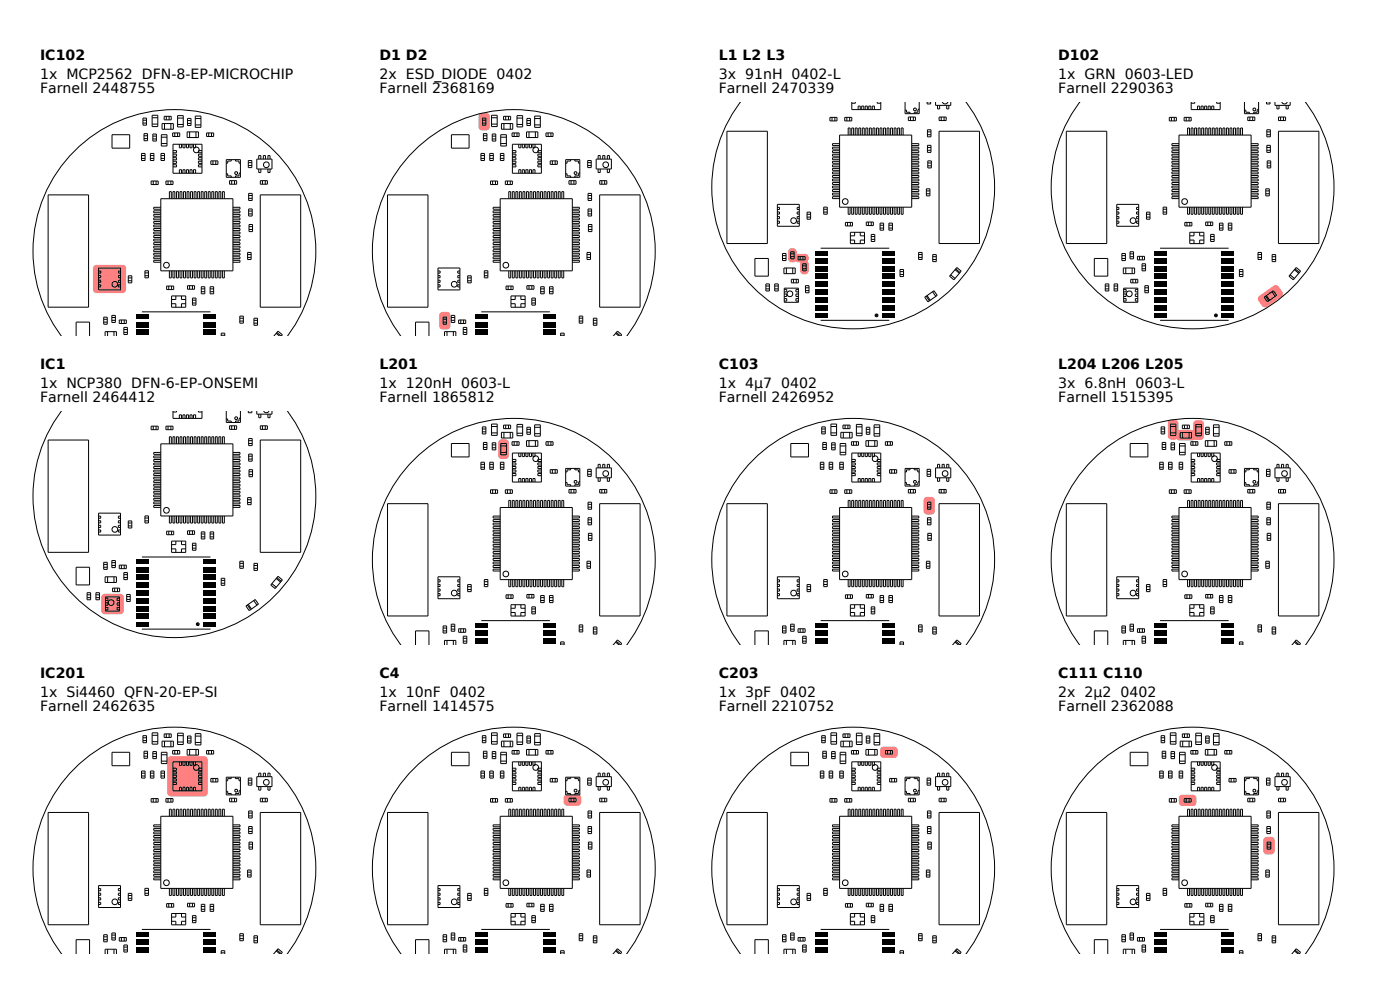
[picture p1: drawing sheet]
<svg xmlns="http://www.w3.org/2000/svg" width="297mm" height="210mm" viewBox="0 0 297 210" stroke-linecap="round" stroke-linejoin="round" font-family="sans-serif">
<defs><g id="words">
<g font-size="3">
<text x="8.5" y="12.8">IC102</text>
<text x="8.5" y="16.8">1x MCP2562 DFN-8-EP-MICROCHIP</text>
<text x="80.5" y="12.8">D1 D2</text>
<text x="80.5" y="16.8">2x ESD_DIODE 0402</text>
<text x="152.5" y="12.8">L1 L2 L3</text>
<text x="152.5" y="16.8">3x 91nH 0402-L</text>
<text x="224.5" y="12.8">D102</text>
<text x="224.5" y="16.8">1x GRN 0603-LED</text>
<text x="8.5" y="19.8">Farnell 2448755</text>
<text x="80.5" y="19.8">Farnell 2368169</text>
<text x="152.5" y="19.8">Farnell 2470339</text>
<text x="224.5" y="19.8">Farnell 2290363</text>
<text x="8.5" y="78.3">IC1</text>
<text x="8.5" y="82.3">1x NCP380 DFN-6-EP-ONSEMI</text>
<text x="80.5" y="78.3">L201</text>
<text x="80.5" y="82.3">1x 120nH 0603-L</text>
<text x="152.5" y="78.3">C103</text>
<text x="152.5" y="82.3">1x 4µ7 0402</text>
<text x="224.5" y="78.3">L204 L206 L205</text>
<text x="224.5" y="82.3">3x 6.8nH 0603-L</text>
<text x="8.5" y="85.3">Farnell 2464412</text>
<text x="80.5" y="85.3">Farnell 1865812</text>
<text x="152.5" y="85.3">Farnell 2426952</text>
<text x="224.5" y="85.3">Farnell 1515395</text>
<text x="8.5" y="143.8">IC201</text>
<text x="80.5" y="143.8">C4</text>
<text x="152.5" y="143.8">C203</text>
<text x="224.5" y="143.8">C111 C110</text>
<text x="8.5" y="147.8">1x Si4460 QFN-20-EP-SI</text>
<text x="80.5" y="147.8">1x 10nF 0402</text>
<text x="152.5" y="147.8">1x 3pF 0402</text>
<text x="224.5" y="147.8">2x 2µ2 0402</text>
<text x="8.5" y="150.8">Farnell 2462635</text>
<text x="80.5" y="150.8">Farnell 1414575</text>
<text x="152.5" y="150.8">Farnell 2210752</text>
<text x="224.5" y="150.8">Farnell 2362088</text>
</g>
</g></defs>
<path d="M19.9 56.4l.6-.2h5.5a.75 .75 0 0 1 .8 .7v4.5a.75 .75 0 0 1-.8 .8h-5.5a.75 .75 0 0 1-.8-.8v-4.5z" fill="#ff8080"/>
<g fill="none" stroke="#000" stroke-width=".21">
<path d="M23.8 28.6h3.7v2.8h-3.7zM30 32.6h.8v1.5h-.8zM30 33.6h.8M30 33h.8M30.3 25.1h.8v1.5h-.8zM30.3 26.1h.8M30.3 25.5h.8M30.6 28.4h.7v1.5h-.7zM30.6 28.8h.7M30.6 29.4h.7M31.9 32.6h.8v1.5h-.8zM31.9 33.6h.8"/>
<path d="M31.9 33h.8M32.1 38.4h1.5v.8h-1.5zM32.3 24.5h1.2v2.4h-1.2zM32.3 26.3h1.2M32.3 25h1.2M32.4 28.4h.8v1.5h-.8zM32.4 28.9h.8M32.4 29.5h.8M32.5 38.4v.8M33.1 38.4v.8M34.2 32.6h.7v1.5h-.7zM34.2 33.6h.7"/>
<path d="M34.2 33h.7M34.2 28.6h1.2v2.4h-1.2zM34.2 30.5h1.2M34.2 29.1h1.2M34.4 26.2h2.4v1.2h-2.4zM34.8 24.7h1.5v.7h-1.5zM34.9 26.2v1.2M35.2 38.4h1.5v.8h-1.5zM35.3 24.7v.7M35.7 38.4v.8M35.9 24.7v.7M36.3 26.2v1.2"/>
<path d="M36.3 38.4v.8M36.6 28.2h1.5v.8h-1.5zM36.7 30.6h6.2v6.2h-6.2zM36.7 32h.8v.4h-.8M36.7 32.7h.8v.5h-.8M36.7 33.5h.8v.4h-.8M36.7 34.2h.8v.5h-.8M36.7 35h.8v.4h-.8M37.1 28.2v.8M37.7 24.5h1.2v2.4h-1.2zM37.7 28.2v.8M37.7 26.4h1.2"/>
<path d="M37.7 25.1h1.2M38.1 30.6v.8h.4v-.8M38.1 36.8v-.8h.4v.8M38.8 30.6v.8h.5v-.8M38.8 36.8v-.8h.5v.8M39.6 30.6v.8h.4v-.8M39.6 36.8v-.8h.4v.8M39.7 28h2.4v1.2h-2.4zM39.8 25.1h.7v1.5h-.7zM39.8 26.2h.7M39.8 25.6h.7M40.2 28v1.2"/>
<path d="M40.3 30.6v.8h.5v-.8M40.3 36.8v-.8h.5v.8M41.1 30.6v.8h.4v-.8M41.1 36.8v-.8h.4v.8M41.4 25.1h1.2M41.4 24.6h1.2v2.4h-1.2zM41.4 26.5h1.2M41.6 28v1.2M42.9 32h-.8v.4h.8M42.9 32.7h-.8v.5h.8M42.9 33.5h-.8v.4h.8M42.9 34.2h-.8v.5h.8"/>
<path d="M42.9 35h-.8v.4h.8M43.8 28.2h1.5v.8h-1.5zM44.3 28.2v.8M44.7 34.1h1.5v.8h-1.5zM44.9 28.2v.8M45.2 34.1v.8M45.8 34.1v.8M48 36.9h.3v.4h.8v.3M48 33.9h3v3.7h-3zM48.7 38.3h1.5v.8h-1.5zM49.1 33.9v.3h-.8v.4h-.3M49.2 38.3v.8"/>
<path d="M49.8 38.3v.8M49.9 36.5h.4v.4h-.4zM50 33.9v.3h.7v.4h.3M51 36.6l-.3 .3v.4h-.7v.3M52.7 34.1h.7v1.5h-.7zM52.7 34.5h.7M52.7 35.1h.7M54.5 33.8h3.2v2.1h-3.2zM54.9 33.8v-.8h.4v.8M54.9 35.9v.7h.4v-.7M55.2 38.3h1.5v.8h-1.5zM55.7 38.3v.8"/>
<path d="M55.9 33.8v-.8h.4v.8M56.3 38.3v.8M56.8 33.8v-.8h.5v.8M56.8 35.9v.7h.5v-.7M10.2 41.3h8.6v23.9h-8.6zM20.9 58.5h.5v.4h-.5M20.9 56.9h4.7v4.6h-4.7zM20.9 59.4h.5v.5h-.5M20.9 57.5h.5v.4h-.5M25.6 58.5h-.5v.4h.5M25.6 57.5h-.5v.4h.5M25.6 59.4h-.5v.5h.5"/>
<path d="M27.2 59h.8M27.2 58.5h.8v1.5h-.8zM27.2 59.6h.8M30.7 57.4h.8v1.5h-.8zM30.7 58.5h.8M30.7 57.9h.8M34.1 42.2h15.3v15.3h-15.3zM34.1 44h-1.5v.4h1.5M34.1 44.7h-1.5v.4h1.5M34.1 45.5h-1.5v.4h1.5M34.1 46.2h-1.5v.4h1.5M34.1 47h-1.5v.4h1.5"/>
<path d="M34.1 47.7h-1.5v.4h1.5M34.1 48.5h-1.5v.4h1.5M34.1 49.2h-1.5v.4h1.5M34.1 50h-1.5v.4h1.5M34.1 50.7h-1.5v.4h1.5M34.1 51.5h-1.5v.4h1.5M34.1 52.2h-1.5v.4h1.5M34.1 53h-1.5v.4h1.5M34.1 53.7h-1.5v.4h1.5M34.1 54.5h-1.5v.4h1.5M34.1 55.2h-1.5v.4h1.5M35.9 42.2v-1.5h.4v1.5"/>
<path d="M35.9 57.5v1.5h.4v-1.5M36.7 57.5v1.5h.4v-1.5M36.7 42.2v-1.5h.4v1.5M37.4 57.5v1.5h.4v-1.5M37.4 42.2v-1.5h.4v1.5M38.2 57.5v1.5h.4v-1.5M38.2 42.2v-1.5h.4v1.5M38.9 57.5v1.5h.4v-1.5M38.9 42.2v-1.5h.4v1.5M39.7 57.5v1.5h.4v-1.5M39.7 42.2v-1.5h.4v1.5M40.4 57.5v1.5h.4v-1.5"/>
<path d="M40.4 42.2v-1.5h.4v1.5M41.2 57.5v1.5h.4v-1.5M41.2 42.2v-1.5h.4v1.5M41.9 57.5v1.5h.4v-1.5M41.9 42.2v-1.5h.4v1.5M42.7 57.5v1.5h.4v-1.5M42.7 42.2v-1.5h.4v1.5M43.4 57.5v1.5h.4v-1.5M43.4 42.2v-1.5h.4v1.5M44.2 57.5v1.5h.4v-1.5M44.2 42.2v-1.5h.4v1.5M44.9 57.5v1.5h.4v-1.5"/>
<path d="M44.9 42.2v-1.5h.4v1.5M45.7 57.5v1.5h.4v-1.5M45.7 42.2v-1.5h.4v1.5M46.4 57.5v1.5h.4v-1.5M46.4 42.2v-1.5h.4v1.5M47.2 57.5v1.5h.4v-1.5M47.2 42.2v-1.5h.4v1.5M49.4 44h1.5v.4h-1.5M49.4 44.7h1.5v.4h-1.5M49.4 45.5h1.5v.4h-1.5M49.4 46.2h1.5v.4h-1.5M49.4 47h1.5v.4h-1.5"/>
<path d="M49.4 47.7h1.5v.4h-1.5M49.4 48.5h1.5v.4h-1.5M49.4 49.2h1.5v.4h-1.5M49.4 50h1.5v.4h-1.5M49.4 50.7h1.5v.4h-1.5M49.4 51.5h1.5v.4h-1.5M49.4 52.2h1.5v.4h-1.5M49.4 53h1.5v.4h-1.5M49.4 53.7h1.5v.4h-1.5M49.4 54.5h1.5v.4h-1.5M49.4 55.2h1.5v.4h-1.5M52.5 53.6h.8v1.5h-.8z"/>
<path d="M52.5 54.6h.8M52.5 54h.8M52.8 41h.7v1.5h-.7zM52.8 44.3h.7v1.5h-.7zM52.8 41.5h.7M52.8 42.1h.7M52.8 45.4h.7M52.8 44.8h.7M52.8 47.6h.8v1.5h-.8zM52.8 48.1h.8M52.8 48.7h.8M55.2 41.3h8.6v23.9h-8.6z"/>
<path d="M13 71.3a30 30 0 0 1 3.8-40.2 30 30 0 0 1 40.4 0 30 30 0 0 1 3.8 40.2M16.2 71.3v-3h2.8v3M20.9 60.4h.5v.5h-.5M22 68.3h.8M22 67.3h.8v1.5h-.8zM22 67.7h.8M22.3 71.3v-.9h2.4v.9M22.8 70.4v.9M23.7 68h.8M23.7 66.9h.8v1.5h-.8zM23.7 67.4h.8M24.2 70.4v.9"/>
<path d="M25.3 67.9h1.5v.7h-1.5zM25.6 60.4h-.5v.5h.5M25.8 67.9v.7M26.3 69.5h.7v1.5h-.7zM26.3 70.5h.7M26.3 69.9h.7M26.4 67.9v.7M30.1 66.2h14.6M35.4 60.7h1.5v.7h-1.5zM35.8 60.7v.7M36.4 60.7v.7M36.4 62.8h3v2.4h-3z"/>
<path d="M36.4 64.4h.9v.8M37.3 62.8v.7h-.9M38.5 62.8v.7h.9M39.4 64.4h-.9v.8M39.8 60.6h1.5v.8h-1.5zM40.2 60.6v.8M40.8 60.6v.8M40.8 63.2h.8v1.5h-.8zM40.8 63.7h.8M40.8 64.3h.8M42.7 60.8h.8v1.5h-.8zM42.7 61.9h.8"/>
<path d="M42.7 61.3h.8M44.6 60.8h.7v1.5h-.7zM44.6 61.9h.7M44.6 61.3h.7M46.9 71.3v-.6h.8v.6M46.9 71.1h.8M50.9 67.5h.7M50.9 67.1h.7v1.5h-.7zM50.9 68.1h.7M53.9 67.5h.7v1.5h-.7zM53.9 68h.7M53.9 68.6h.7"/>
<path d="M58.6 70.7l.7 .6M58.8 70.5l.9 .8 .2-.3-.9-.7-.9 1"/>
<circle cx="41.7" cy="31.8" r=".6"/>
<circle cx="56.5" cy="35" r=".6"/>
<circle cx="35.3" cy="56.3" r=".6"/>
<circle cx="24.4" cy="60.3" r=".6"/>
</g>
<path d="M28.9 66.7h2.7v1h-2.7zM28.9 68.3h2.7v1.2h-2.7zM28.9 69.9h2.7v1.2h-2.7zM43.2 66.7h2.7v1h-2.7zM43.2 68.3h2.7v1.2h-2.7zM43.2 69.9h2.7v1.2h-2.7z" fill="#000"/>
<path d="M21.7 126.2l.5-.2h3.3a.75 .75 0 0 1 .8 .7v2.9a.75 .75 0 0 1-.8 .7h-3.3a.75 .75 0 0 1-.7-.7v-2.9z" fill="#ff8080"/>
<g fill="none" stroke="#000" stroke-width=".21">
<path d="M10.2 93.4h8.6v23.8h-8.6zM13 87.2a30 30 0 0 0 3.8 40.2 30 30 0 0 0 40.4 0 30 30 0 0 0 3.8-40.2M32.1 90.4h1.5v.8h-1.5zM32.5 90.4v.8M33.1 90.4v.8M34.1 94.2h15.3v15.3h-15.3zM34.1 96h-1.5v.4h1.5M34.1 96.7h-1.5v.4h1.5M34.1 97.5h-1.5v.4h1.5M34.1 98.2h-1.5v.4h1.5M34.1 99h-1.5v.4h1.5M34.1 99.7h-1.5v.4h1.5"/>
<path d="M35.2 90.4h1.5v.8h-1.5zM35.7 90.4v.8M35.9 94.2v-1.5h.4v1.5M36.3 90.4v.8M36.7 94.2v-1.5h.4v1.5M36.7 87.2v1.6h6.2v-1.6M37.4 94.2v-1.5h.4v1.5M37.5 87.2v.2h-.8M38.1 88.8v-.8h.4v.8M38.2 94.2v-1.5h.4v1.5M38.8 88.8v-.8h.5v.8M38.9 94.2v-1.5h.4v1.5"/>
<path d="M39.6 88.8v-.8h.4v.8M39.7 94.2v-1.5h.4v1.5M40.3 88.8v-.8h.5v.8M40.4 94.2v-1.5h.4v1.5M41.1 88.8v-.8h.4v.8M41.2 94.2v-1.5h.4v1.5M41.9 94.2v-1.5h.4v1.5M42.1 87.2v.2h.8M42.7 94.2v-1.5h.4v1.5M43.4 94.2v-1.5h.4v1.5M44.2 94.2v-1.5h.4v1.5M44.9 94.2v-1.5h.4v1.5"/>
<path d="M45.7 94.2v-1.5h.4v1.5M46.4 94.2v-1.5h.4v1.5M47.2 94.2v-1.5h.4v1.5M48 88.9h.3v.4h.8v.3M48 87.2v2.4h3v-2.4M48.7 90.3h1.5v.8h-1.5zM49.2 90.3v.8M49.4 96h1.5v.4h-1.5M49.4 96.7h1.5v.4h-1.5M49.4 97.5h1.5v.4h-1.5M49.4 98.2h1.5v.4h-1.5M49.4 99h1.5v.4h-1.5"/>
<path d="M49.4 99.7h1.5v.4h-1.5M49.8 90.3v.8M49.9 88.5h.4v.4h-.4zM51 88.6l-.3 .3v.4h-.7v.3M52.7 87.2v.4h.7v-.4M52.8 93h.7v1.5h-.7zM52.8 96.3h.7v1.5h-.7zM52.8 93.5h.7M52.8 94.1h.7M52.8 97.4h.7M52.8 96.8h.7M52.8 99.6h.8v1.5h-.8z"/>
<path d="M54.5 87.2v.7h3.2v-.7M54.9 87.9v.7h.4v-.7M55.2 93.4h8.6v23.8h-8.6zM55.2 90.3h1.5v.8h-1.5zM55.7 90.3v.8M56 87.2a.6 .6 0 0 0 .5 .4 .6 .6 0 0 0 .5-.4M56.3 90.3v.8M56.8 87.9v.7h.5v-.7M20.9 109.5h.5v.5h-.5M20.9 110.5h.5v.4h-.5M20.9 108.9h4.7v4.6h-4.7zM20.9 112.4h.5v.5h-.5"/>
<path d="M20.9 111.5h.5v.4h-.5M22 119.3h.8v1.5h-.8zM22 119.7h.8M23.7 120h.8M23.7 118.9h.8v1.5h-.8zM23.7 119.4h.8M25.3 119.9h1.5v.7h-1.5zM25.6 109.5h-.5v.5h.5M25.6 110.5h-.5v.4h.5M25.6 112.4h-.5v.5h.5M25.6 111.5h-.5v.4h.5M25.8 119.9v.7"/>
<path d="M26.4 119.9v.7M27.2 111h.8M27.2 110.5h.8v1.5h-.8zM27.2 111.6h.8M30.1 118.2h14.6M30.7 109.4h.8v1.5h-.8zM30.7 110.5h.8M30.7 109.9h.8M34.1 100.5h-1.5v.4h1.5M34.1 101.2h-1.5v.4h1.5M34.1 102h-1.5v.4h1.5M34.1 102.7h-1.5v.4h1.5"/>
<path d="M34.1 103.5h-1.5v.4h1.5M34.1 104.2h-1.5v.4h1.5M34.1 105h-1.5v.4h1.5M34.1 105.7h-1.5v.4h1.5M34.1 106.5h-1.5v.4h1.5M34.1 107.2h-1.5v.4h1.5M35.4 112.7h1.5v.7h-1.5zM35.8 112.7v.7M35.9 109.5v1.5h.4v-1.5M36.4 112.7v.7M36.4 114.8h3v2.4h-3zM36.4 116.4h.9v.8"/>
<path d="M36.7 109.5v1.5h.4v-1.5M37.3 114.8v.7h-.9M37.4 109.5v1.5h.4v-1.5M38.2 109.5v1.5h.4v-1.5M38.5 114.8v.7h.9M38.9 109.5v1.5h.4v-1.5M39.4 116.4h-.9v.8M39.7 109.5v1.5h.4v-1.5M39.8 112.6h1.5v.8h-1.5zM40.2 112.6v.8M40.4 109.5v1.5h.4v-1.5M40.8 112.6v.8"/>
<path d="M40.8 115.2h.8v1.5h-.8zM40.8 115.7h.8M40.8 116.3h.8M41.2 109.5v1.5h.4v-1.5M41.9 109.5v1.5h.4v-1.5M42.7 109.5v1.5h.4v-1.5M42.7 112.8h.8v1.5h-.8zM42.7 113.9h.8M42.7 113.3h.8M43.4 109.5v1.5h.4v-1.5M44.2 109.5v1.5h.4v-1.5M44.6 112.8h.7v1.5h-.7z"/>
<path d="M44.6 113.9h.7M44.6 113.3h.7M44.9 109.5v1.5h.4v-1.5M45.7 109.5v1.5h.4v-1.5M46.4 109.5v1.5h.4v-1.5M47.2 109.5v1.5h.4v-1.5M49.4 100.5h1.5v.4h-1.5M49.4 101.2h1.5v.4h-1.5M49.4 102h1.5v.4h-1.5M49.4 102.7h1.5v.4h-1.5M49.4 103.5h1.5v.4h-1.5M49.4 104.2h1.5v.4h-1.5"/>
<path d="M49.4 105h1.5v.4h-1.5M49.4 105.7h1.5v.4h-1.5M49.4 106.5h1.5v.4h-1.5M49.4 107.2h1.5v.4h-1.5M50.9 119.5h.7M50.9 119.1h.7v1.5h-.7zM52.5 105.6h.8v1.5h-.8zM52.5 106.6h.8M52.5 106h.8M52.8 100.1h.8M52.8 100.7h.8M53.9 119.5h.7v1.5h-.7z"/>
<path d="M53.9 120h.7M16.2 120.3h2.8v3.8h-2.8zM18.5 125.7h.7v1.5h-.7zM18.5 126.2h.7M18.5 126.8h.7M20.4 125.7h.7v1.5h-.7zM20.4 126.2h.7M20.4 126.8h.7M22 120.3h.8M22.3 122.4h2.4v1.2h-2.4zM22.4 126.6h3v3h-3zM22.4 126.9h.5v.5h-.5"/>
<path d="M22.4 127.9h.5v.5h-.5M22.4 128.9h.5v.5h-.5M22.8 122.4v1.2M23.9 124.8h1.5v.7h-1.5zM24.2 122.4v1.2M24.3 124.8v.7M24.9 124.8v.7M25.4 126.9h-.5v.5h.5M25.4 127.9h-.5v.5h.5M25.4 128.9h-.5v.5h.5M26.3 121.5h.7v1.5h-.7zM26.3 122.5h.7"/>
<path d="M26.3 121.9h.7M26.9 126.1h.7v1.5h-.7zM26.9 126.6h.7M26.9 127.2h.7M30.1 133.5h14.6M41.7 132.2h.5v.4h-.5zM41.9 132.3l.2 .1-.1 .2-.2-.2zM46.9 122.7h.8v1.5h-.8zM46.9 123.1h.8M46.9 123.7h.8M50.9 120.1h.7M52.2 128.6l1.9-1.4 .7 1-1.9 1.3z"/>
<path d="M52.5 128.3l.7 1M52.7 128.2l.7 1M53.8 127.4l.7 1M53.9 120.6h.7M57.7 123.8l.9 .8M58.6 122.7l.9 .8M58.8 122.5l.9 .8M59 122.3l.9 .7-1.5 1.9-.9-.8z"/>
<circle cx="24.4" cy="112.3" r=".6"/>
<circle cx="35.3" cy="108.3" r=".6"/>
<circle cx="23.6" cy="127.8" r=".6"/>
</g>
<g fill="#000">
<path d="M28.9 118.7h2.7v1h-2.7zM43.2 118.7h2.7v1h-2.7zM28.9 120.3h2.7v1.2h-2.7zM28.9 121.9h2.7v1.2h-2.7zM28.9 123.6h2.7v1.2h-2.7zM28.9 125.2h2.7v1.2h-2.7zM28.9 126.9h2.7v1.2h-2.7zM28.9 128.5h2.7v1.2h-2.7zM28.9 130.2h2.7v1.2h-2.7zM28.9 131.9h2.7v1h-2.7zM43.2 131.9h2.7v1h-2.7zM43.2 120.3h2.7v1.2h-2.7z"/>
<path d="M43.2 121.9h2.7v1.2h-2.7zM43.2 123.6h2.7v1.2h-2.7zM43.2 125.2h2.7v1.2h-2.7zM43.2 126.9h2.7v1.2h-2.7zM43.2 128.5h2.7v1.2h-2.7zM43.2 130.2h2.7v1.2h-2.7z"/>
</g>
<path d="M35.7 160.6l.6-.2h7a.75 .75 0 0 1 .8 .8v7a.75 .75 0 0 1-.8 .8h-7a.75 .75 0 0 1-.8-.8v-7z" fill="#ff8080"/>
<g fill="none" stroke="#000" stroke-width=".21">
<path d="M23.8 159.6h3.7v2.8h-3.7zM30.3 156.1h.8v1.5h-.8zM30.3 157.1h.8M30.3 156.5h.8M30.6 159.4h.7v1.5h-.7zM30.6 159.8h.7M32.3 155.5h1.2v2.4h-1.2zM32.3 157.3h1.2M32.3 156h1.2M32.4 159.4h.8v1.5h-.8zM32.4 159.9h.8M34.2 159.6h1.2v2.4h-1.2z"/>
<path d="M34.4 157.2h2.4v1.2h-2.4zM34.8 155.7h1.5v.7h-1.5zM34.9 157.2v1.2M35.3 155.7v.7M35.9 155.7v.7M36.3 157.2v1.2M36.6 159.2h1.5v.8h-1.5zM37.1 159.2v.8M37.7 155.5h1.2v2.4h-1.2zM37.7 159.2v.8M37.7 157.4h1.2M37.7 156.1h1.2"/>
<path d="M39.7 159h2.4v1.2h-2.4zM39.8 156.1h.7v1.5h-.7zM39.8 157.2h.7M39.8 156.6h.7M40.2 159v1.2M41.4 156.2h1.2M41.4 155.6h1.2v2.4h-1.2zM41.4 157.5h1.2M41.6 159v1.2M43.8 159.2h1.5v.8h-1.5zM44.3 159.2v.8M44.9 159.2v.8"/>
<path d="M10.2 172.4h8.6v23.8h-8.6zM30 163.6h.8v1.5h-.8zM30 164.6h.8M30 164h.8M30.6 160.4h.7M31.9 163.6h.8v1.5h-.8zM31.9 164.6h.8M31.9 164h.8M32.1 169.4h1.5v.8h-1.5zM32.4 160.5h.8M32.5 169.4v.8M33.1 169.4v.8"/>
<path d="M34.1 173.2h15.3v15.3h-15.3zM34.1 175h-1.5v.4h1.5M34.1 175.7h-1.5v.4h1.5M34.1 176.5h-1.5v.4h1.5M34.1 177.2h-1.5v.4h1.5M34.1 178h-1.5v.4h1.5M34.1 178.7h-1.5v.5h1.5M34.1 179.5h-1.5v.4h1.5M34.2 163.6h.7v1.5h-.7zM34.2 164.6h.7M34.2 164h.7M34.2 161.5h1.2"/>
<path d="M34.2 160.1h1.2M35.2 169.4h1.5v.8h-1.5zM35.7 169.4v.8M35.9 173.2v-1.5h.4v1.5M36.3 169.4v.8M36.7 173.2v-1.5h.4v1.5M36.7 161.6h6.2v6.2h-6.2zM36.7 163h.8v.4h-.8M36.7 163.7h.8v.5h-.8M36.7 164.5h.8v.4h-.8M36.7 165.2h.8v.5h-.8M36.7 166h.8v.4h-.8"/>
<path d="M37.4 173.2v-1.5h.4v1.5M38.1 161.6v.8h.4v-.8M38.1 167.8v-.8h.4v.8M38.2 173.2v-1.5h.4v1.5M38.8 161.6v.8h.5v-.8M38.8 167.8v-.8h.5v.8M38.9 173.2v-1.5h.4v1.5M39.6 161.6v.8h.4v-.8M39.6 167.8v-.8h.4v.8M39.7 173.2v-1.5h.4v1.5M40.3 161.6v.8h.5v-.8M40.3 167.8v-.8h.5v.8"/>
<path d="M40.4 173.2v-1.5h.4v1.5M41.1 161.6v.8h.4v-.8M41.1 167.8v-.8h.4v.8M41.2 173.2v-1.5h.4v1.5M41.9 173.2v-1.5h.4v1.5M42.7 173.2v-1.5h.4v1.5M42.9 163h-.8v.4h.8M42.9 163.7h-.8v.5h.8M42.9 164.5h-.8v.4h.8M42.9 165.2h-.8v.5h.8M42.9 166h-.8v.4h.8M43.4 173.2v-1.5h.4v1.5"/>
<path d="M44.2 173.2v-1.5h.4v1.5M44.7 165.1h1.5v.8h-1.5zM44.9 173.2v-1.5h.4v1.5M45.2 165.1v.8M45.7 173.2v-1.5h.4v1.5M45.8 165.1v.8M46.4 173.2v-1.5h.4v1.5M47.2 173.2v-1.5h.4v1.5M48 164.9h3v3.7h-3zM48 167.9h.3v.4h.8v.3M48.7 169.3h1.5v.8h-1.5zM49.1 164.9v.3h-.8v.4h-.3"/>
<path d="M49.2 169.3v.8M49.4 175h1.5v.4h-1.5M49.4 175.7h1.5v.4h-1.5M49.4 176.5h1.5v.4h-1.5M49.4 177.2h1.5v.4h-1.5M49.4 178h1.5v.4h-1.5M49.4 178.7h1.5v.5h-1.5M49.4 179.5h1.5v.4h-1.5M49.8 169.3v.8M49.9 167.5h.4v.5h-.4zM50 164.9v.3h.7v.4h.3M51 167.6l-.3 .3v.4h-.7v.3"/>
<path d="M52.7 165.1h.7v1.5h-.7zM52.7 165.5h.7M52.7 166.1h.7M52.8 172h.7v1.5h-.7zM52.8 175.3h.7v1.5h-.7zM52.8 172.5h.7M52.8 173.1h.7M52.8 176.4h.7M52.8 175.8h.7M52.8 178.6h.8v1.5h-.8zM52.8 179.1h.8M52.8 179.7h.8"/>
<path d="M54.5 164.8h3.2v2.1h-3.2zM54.9 164.8v-.8h.4v.8M54.9 166.9v.7h.4v-.7M55.2 172.4h8.6v23.8h-8.6zM55.2 169.3h1.5v.8h-1.5zM55.7 169.3v.8M55.9 164.8v-.8h.4v.8M56.3 169.3v.8M56.8 164.8v-.8h.5v.8M56.8 166.9v.7h.5v-.7M20.9 189.5h.5v.4h-.5M20.9 187.9h4.7v4.6h-4.7z"/>
<path d="M20.9 191.4h.5v.5h-.5M20.9 190.5h.5v.4h-.5M20.9 188.5h.5v.5h-.5M22 199.3h.8M22 198.3h.8v1.5h-.8zM22 198.8h.8M23.7 199h.8M23.7 197.9h.8v1.5h-.8zM23.7 198.4h.8M25.3 198.9h1.5v.8h-1.5zM25.6 189.5h-.5v.4h.5M25.6 191.4h-.5v.5h.5"/>
<path d="M25.6 188.5h-.5v.5h.5M25.6 190.5h-.5v.4h.5M25.8 198.9v.8M26.4 198.9v.8M27.2 190h.8M27.2 189.5h.8v1.5h-.8zM27.2 190.6h.8M30.1 197.2h14.6M30.7 188.5h.8v1.5h-.8zM30.7 189.5h.8M30.7 188.9h.8M34.1 180.2h-1.5v.4h1.5"/>
<path d="M34.1 181h-1.5v.4h1.5M34.1 181.7h-1.5v.5h1.5M34.1 182.5h-1.5v.4h1.5M34.1 183.2h-1.5v.4h1.5M34.1 184h-1.5v.4h1.5M34.1 184.7h-1.5v.5h1.5M34.1 185.5h-1.5v.4h1.5M34.1 186.2h-1.5v.5h1.5M35.4 191.7h1.5v.7h-1.5zM35.8 191.7v.7M35.9 188.5v1.5h.4v-1.5M36.4 191.7v.7"/>
<path d="M36.4 193.8h3v2.4h-3zM36.4 195.4h.9v.8M36.7 188.5v1.5h.4v-1.5M37.3 193.8v.7h-.9M37.4 188.5v1.5h.4v-1.5M38.2 188.5v1.5h.4v-1.5M38.5 193.8v.7h.9M38.9 188.5v1.5h.4v-1.5M39.4 195.4h-.9v.8M39.7 188.5v1.5h.4v-1.5M39.8 191.6h1.5v.8h-1.5zM40.2 191.6v.8"/>
<path d="M40.4 188.5v1.5h.4v-1.5M40.8 191.6v.8M40.8 194.2h.8v1.5h-.8zM40.8 194.7h.8M40.8 195.3h.8M41.2 188.5v1.5h.4v-1.5M41.9 188.5v1.5h.4v-1.5M42.7 188.5v1.5h.4v-1.5M42.7 191.8h.8v1.5h-.8zM42.7 192.9h.8M42.7 192.3h.8M43.4 188.5v1.5h.4v-1.5"/>
<path d="M44.2 188.5v1.5h.4v-1.5M44.6 191.8h.7v1.5h-.7zM44.6 192.9h.7M44.6 192.3h.7M44.9 188.5v1.5h.4v-1.5M45.7 188.5v1.5h.4v-1.5M46.4 188.5v1.5h.4v-1.5M47.2 188.5v1.5h.4v-1.5M49.4 180.2h1.5v.4h-1.5M49.4 181h1.5v.4h-1.5M49.4 181.7h1.5v.5h-1.5M49.4 182.5h1.5v.4h-1.5"/>
<path d="M49.4 183.2h1.5v.4h-1.5M49.4 184h1.5v.4h-1.5M49.4 184.7h1.5v.5h-1.5M49.4 185.5h1.5v.4h-1.5M49.4 186.2h1.5v.5h-1.5M50.9 198.5h.7M50.9 198.1h.7v1.5h-.7zM50.9 199.1h.7M52.5 184.6h.8v1.5h-.8zM52.5 185.6h.8M52.5 185h.8M53.9 198.5h.7v1.5h-.7z"/>
<path d="M53.9 199h.7M53.9 199.6h.7M13 202.3a30 30 0 0 1 3.8-40.2 30 30 0 0 1 40.4 0 30 30 0 0 1 3.8 40.2M16.2 202.3v-3h2.8v3M22.3 202.3v-.9h2.4v.9M22.8 201.4v.9M24.2 201.4v.9M26.3 200.5h.7v1.5h-.7zM26.3 201.5h.7M26.3 200.9h.7M46.9 202.3v-.6h.8v.6M46.9 202.1h.8"/>
<path d="M58.6 201.7l.7 .6M58.8 201.6l.9 .7 .2-.3-.9-.7-.9 1"/>
<circle cx="41.7" cy="162.8" r=".6"/>
<circle cx="56.5" cy="166" r=".6"/>
<circle cx="24.4" cy="191.3" r=".6"/>
<circle cx="35.3" cy="187.3" r=".6"/>
</g>
<path d="M28.9 197.7h2.7v1.1h-2.7zM28.9 199.3h2.7v1.2h-2.7zM43.2 197.7h2.7v1.1h-2.7zM43.2 199.3h2.7v1.2h-2.7zM28.9 200.9h2.7v1.2h-2.7zM43.2 200.9h2.7v1.2h-2.7z" fill="#000"/>
<g fill="#ff8080">
<path d="M93.4 66.4a1.59 1.59 0 0 1 2.1 .2l.1 2.6a.75 .75 0 0 1-.8 .7h-.9a.75 .75 0 0 1-.7-.7v-2.3z"/>
<path d="M101.7 24.1a1.59 1.59 0 0 1 2.2 .3v2.5a.75 .75 0 0 1-.7 .8h-.9a.75 .75 0 0 1-.8-.8v-2.2z"/>
</g>
<g fill="none" stroke="#000" stroke-width=".21">
<path d="M95.8 28.6h3.7v2.8h-3.7zM102 32.6h.8v1.5h-.8zM102 33.6h.8M102 33h.8M102.3 25.1h.8v1.5h-.8zM102.3 26.1h.8M102.3 25.5h.8M102.6 28.4h.7v1.5h-.7zM102.6 28.8h.7M102.6 29.4h.7M103.9 32.6h.8v1.5h-.8zM103.9 33.6h.8"/>
<path d="M103.9 33h.8M104.1 38.4h1.5v.8h-1.5zM104.3 24.5h1.2v2.4h-1.2zM104.3 26.3h1.2M104.3 25h1.2M104.4 28.4h.8v1.5h-.8zM104.4 28.9h.8M104.4 29.5h.8M104.5 38.4v.8M105.1 38.4v.8M106.2 32.6h.7v1.5h-.7zM106.2 33.6h.7"/>
<path d="M106.2 33h.7M106.2 28.6h1.2v2.4h-1.2zM106.2 30.5h1.2M106.2 29.1h1.2M106.4 26.2h2.4v1.2h-2.4zM106.8 24.7h1.5v.7h-1.5zM106.9 26.2v1.2M107.2 38.4h1.5v.8h-1.5zM107.3 24.7v.7M107.7 38.4v.8M107.9 24.7v.7M108.3 26.2v1.2"/>
<path d="M108.3 38.4v.8M108.6 28.2h1.5v.8h-1.5zM108.7 30.6h6.2v6.2h-6.2zM108.7 35h.8v.4h-.8M108.7 34.2h.8v.5h-.8M108.7 33.5h.8v.4h-.8M108.7 32.7h.8v.5h-.8M108.7 32h.8v.4h-.8M109.1 28.2v.8M109.7 24.5h1.2v2.4h-1.2zM109.7 28.2v.8M109.7 26.4h1.2"/>
<path d="M109.7 25.1h1.2M110.1 30.6v.8h.4v-.8M110.1 36.8v-.8h.4v.8M110.8 30.6v.8h.5v-.8M110.8 36.8v-.8h.5v.8M111.6 30.6v.8h.4v-.8M111.6 36.8v-.8h.4v.8M111.7 28h2.4v1.2h-2.4zM111.8 25.1h.7v1.5h-.7zM111.8 26.2h.7M111.8 25.6h.7M112.2 28v1.2"/>
<path d="M112.3 30.6v.8h.5v-.8M112.3 36.8v-.8h.5v.8M113.1 30.6v.8h.4v-.8M113.1 36.8v-.8h.4v.8M113.4 25.1h1.2M113.4 24.6h1.2v2.4h-1.2zM113.4 26.5h1.2M113.6 28v1.2M114.9 32h-.8v.4h.8M114.9 32.7h-.8v.5h.8M114.9 33.5h-.8v.4h.8M114.9 34.2h-.8v.5h.8"/>
<path d="M114.9 35h-.8v.4h.8M115.8 28.2h1.5v.8h-1.5zM116.3 28.2v.8M116.7 34.1h1.5v.8h-1.5zM116.9 28.2v.8M117.2 34.1v.8M117.8 34.1v.8M120 36.9h.3v.4h.8v.3M120 33.9h3v3.7h-3zM120.7 38.3h1.5v.8h-1.5zM121.1 33.9v.3h-.8v.4h-.3M121.2 38.3v.8"/>
<path d="M121.8 38.3v.8M121.9 36.5h.4v.4h-.4zM122 33.9v.3h.7v.4h.3M123 36.6l-.3 .3v.4h-.7v.3M124.7 34.1h.7v1.5h-.7zM124.7 34.5h.7M124.7 35.1h.7M126.5 33.8h3.2v2.1h-3.2zM126.9 33.8v-.8h.5v.8M126.9 35.9v.7h.5v-.7M127.2 38.3h1.5v.8h-1.5zM127.7 38.3v.8"/>
<path d="M127.9 33.8v-.8h.4v.8M128.3 38.3v.8M128.9 33.8v-.8h.4v.8M128.9 35.9v.7h.4v-.7M82.2 41.3h8.6v23.9h-8.6zM92.9 58.5h.5v.4h-.5M92.9 56.9h4.7v4.6h-4.7zM92.9 59.4h.5v.5h-.5M92.9 57.5h.5v.4h-.5M97.6 58.5h-.5v.4h.5M97.6 57.5h-.5v.4h.5M97.6 59.4h-.5v.5h.5"/>
<path d="M99.2 59h.8M99.2 58.5h.8v1.5h-.8zM99.2 59.6h.8M102.8 57.4h.7v1.5h-.7zM102.8 58.5h.7M102.8 57.9h.7M106.1 42.2h15.3v15.3h-15.3zM106.1 44h-1.5v.4h1.5M106.1 44.7h-1.5v.4h1.5M106.1 45.5h-1.5v.4h1.5M106.1 46.2h-1.5v.4h1.5M106.1 47h-1.5v.4h1.5"/>
<path d="M106.1 47.7h-1.5v.4h1.5M106.1 48.5h-1.5v.4h1.5M106.1 49.2h-1.5v.4h1.5M106.1 50h-1.5v.4h1.5M106.1 50.7h-1.5v.4h1.5M106.1 51.5h-1.5v.4h1.5M106.1 52.2h-1.5v.4h1.5M106.1 53h-1.5v.4h1.5M106.1 53.7h-1.5v.4h1.5M106.1 54.5h-1.5v.4h1.5M106.1 55.2h-1.5v.4h1.5M107.9 42.2v-1.5h.5v1.5"/>
<path d="M107.9 57.5v1.5h.5v-1.5M108.7 57.5v1.5h.4v-1.5M108.7 42.2v-1.5h.4v1.5M109.4 57.5v1.5h.5v-1.5M109.4 42.2v-1.5h.5v1.5M110.2 57.5v1.5h.4v-1.5M110.2 42.2v-1.5h.4v1.5M110.9 57.5v1.5h.5v-1.5M110.9 42.2v-1.5h.5v1.5M111.7 57.5v1.5h.4v-1.5M111.7 42.2v-1.5h.4v1.5M112.4 57.5v1.5h.5v-1.5"/>
<path d="M112.4 42.2v-1.5h.5v1.5M113.2 57.5v1.5h.4v-1.5M113.2 42.2v-1.5h.4v1.5M113.9 57.5v1.5h.5v-1.5M113.9 42.2v-1.5h.5v1.5M114.7 57.5v1.5h.4v-1.5M114.7 42.2v-1.5h.4v1.5M115.4 57.5v1.5h.5v-1.5M115.4 42.2v-1.5h.5v1.5M116.2 57.5v1.5h.4v-1.5M116.2 42.2v-1.5h.4v1.5M117 57.5v1.5h.4v-1.5"/>
<path d="M117 42.2v-1.5h.4v1.5M117.7 57.5v1.5h.4v-1.5M117.7 42.2v-1.5h.4v1.5M118.4 57.5v1.5h.5v-1.5M118.4 42.2v-1.5h.5v1.5M119.2 57.5v1.5h.4v-1.5M119.2 42.2v-1.5h.4v1.5M121.4 44h1.5v.4h-1.5M121.4 44.7h1.5v.4h-1.5M121.4 45.5h1.5v.4h-1.5M121.4 46.2h1.5v.4h-1.5M121.4 47h1.5v.4h-1.5"/>
<path d="M121.4 47.7h1.5v.4h-1.5M121.4 48.5h1.5v.4h-1.5M121.4 49.2h1.5v.4h-1.5M121.4 50h1.5v.4h-1.5M121.4 50.7h1.5v.4h-1.5M121.4 51.5h1.5v.4h-1.5M121.4 52.2h1.5v.4h-1.5M121.4 53h1.5v.4h-1.5M121.4 53.7h1.5v.4h-1.5M121.4 54.5h1.5v.4h-1.5M121.4 55.2h1.5v.4h-1.5M124.5 53.6h.8v1.5h-.8z"/>
<path d="M124.5 54.6h.8M124.5 54h.8M124.8 41h.7v1.5h-.7zM124.8 44.3h.7v1.5h-.7zM124.8 41.5h.7M124.8 42.1h.7M124.8 45.4h.7M124.8 44.8h.7M124.8 47.6h.8v1.5h-.8zM124.8 48.1h.8M124.8 48.7h.8M127.2 41.3h8.6v23.9h-8.6z"/>
<path d="M85 71.3a30 30 0 0 1 3.8-40.2 30 30 0 0 1 40.4 0 30 30 0 0 1 3.8 40.2M88.2 71.3v-3h2.8v3M92.9 60.4h.5v.5h-.5M94 68.3h.8M94 67.3h.8v1.5h-.8zM94 67.7h.8M94.3 71.3v-.9h2.4v.9M94.8 70.4v.9M95.7 68h.8M95.7 66.9h.8v1.5h-.8zM95.7 67.4h.8M96.2 70.4v.9"/>
<path d="M97.3 67.9h1.5v.7h-1.5zM97.6 60.4h-.5v.5h.5M97.8 67.9v.7M98.3 69.5h.7v1.5h-.7zM98.3 70.5h.7M98.3 69.9h.7M98.4 67.9v.7M102.1 66.2h14.6M107.4 60.7h1.5v.7h-1.5zM107.8 60.7v.7M108.4 60.7v.7M108.4 62.8h3v2.4h-3z"/>
<path d="M108.4 64.4h.9v.8M109.3 62.8v.7h-.9M110.5 62.8v.7h.9M111.4 64.4h-.9v.8M111.8 60.6h1.5v.8h-1.5zM112.2 60.6v.8M112.8 63.2h.8v1.5h-.8zM112.8 60.6v.8M112.8 63.7h.8M112.8 64.3h.8M114.7 60.8h.8v1.5h-.8zM114.7 61.9h.8"/>
<path d="M114.7 61.3h.8M116.6 60.8h.7v1.5h-.7zM116.6 61.9h.7M116.6 61.3h.7M118.9 71.3v-.6h.8v.6M118.9 71.1h.8M122.9 67.5h.7M122.9 67.1h.7v1.5h-.7zM122.9 68.1h.7M125.9 67.5h.7v1.5h-.7zM125.9 68h.7M125.9 68.6h.7"/>
<path d="M130.1 71.3l.9-1 .9 .7-.2 .3M130.6 70.7l.7 .6M130.8 70.5l.9 .8"/>
<circle cx="113.7" cy="31.8" r=".6"/>
<circle cx="128.5" cy="35" r=".6"/>
<circle cx="107.3" cy="56.3" r=".6"/>
<circle cx="96.4" cy="60.3" r=".6"/>
</g>
<path d="M100.9 66.7h2.7v1h-2.7zM100.9 68.3h2.7v1.2h-2.7zM100.9 69.9h2.7v1.2h-2.7zM115.2 66.7h2.7v1h-2.7zM115.2 68.3h2.7v1.2h-2.7zM115.2 69.9h2.7v1.2h-2.7z" fill="#000"/>
<path d="M105.9 93.4a1.45 1.45 0 0 1 2 .2l.1 3a.75 .75 0 0 1-.8 .8h-.7a.75 .75 0 0 1-.8-.8v-2.7z" fill="#ff8080"/>
<g fill="none" stroke="#000" stroke-width=".21">
<path d="M95.8 94.1h3.7v2.8h-3.7zM102 98.1h.8v1.5h-.8zM102 99.1h.8M102 98.5h.8M102.3 90.6h.8v1.5h-.8zM102.3 91.6h.8M102.3 91h.8M102.6 93.9h.7v1.5h-.7zM102.6 94.3h.7M102.6 94.9h.7M103.9 98.1h.8v1.5h-.8zM103.9 99.1h.8"/>
<path d="M103.9 98.5h.8M104.3 90h1.2v2.4h-1.2zM104.3 91.8h1.2M104.3 90.5h1.2M104.4 93.9h.8v1.5h-.8zM104.4 94.4h.8M104.4 95h.8M106.2 98.1h.7v1.5h-.7zM106.2 99.1h.7M106.2 98.5h.7M106.2 94.1h1.2v2.4h-1.2zM106.2 96h1.2"/>
<path d="M106.2 94.6h1.2M106.4 91.7h2.4v1.2h-2.4zM106.8 90.2h1.5v.7h-1.5zM106.9 91.7v1.2M107.3 90.2v.7M107.9 90.2v.7M108.3 91.7v1.2M108.6 93.7h1.5v.8h-1.5zM108.7 96.1h6.2v6.2h-6.2zM108.7 99.7h.8v.5h-.8M108.7 99h.8v.4h-.8M108.7 98.2h.8v.5h-.8"/>
<path d="M108.7 97.5h.8v.4h-.8M109.1 93.7v.8M109.7 90h1.2v2.4h-1.2zM109.7 93.7v.8M109.7 91.9h1.2M109.7 90.6h1.2M110.1 96.1v.8h.4v-.8M110.8 96.1v.8h.5v-.8M111.6 96.1v.8h.4v-.8M111.7 93.5h2.4v1.2h-2.4zM111.8 90.6h.7v1.5h-.7zM111.8 91.7h.7"/>
<path d="M111.8 91.1h.7M112.2 93.5v1.2M112.3 96.1v.8h.5v-.8M113.1 96.1v.8h.4v-.8M113.4 90.7h1.2M113.4 90.1h1.2v2.4h-1.2zM113.4 92h1.2M113.6 93.5v1.2M114.9 97.5h-.8v.4h.8M114.9 98.2h-.8v.5h.8M114.9 99h-.8v.4h.8M114.9 99.7h-.8v.5h.8"/>
<path d="M115.8 93.7h1.5v.8h-1.5zM116.3 93.7v.8M116.7 99.6h1.5v.8h-1.5zM116.9 93.7v.8M117.2 99.6v.8M117.8 99.6v.8M120 99.4h3v3.7h-3zM121.1 99.4v.3h-.8v.4h-.3M122 99.4v.3h.7v.4h.3M124.7 99.6h.7v1.5h-.7zM126.5 99.3h3.2v2.1h-3.2zM126.9 99.3v-.8h.5v.8"/>
<path d="M127.9 99.3v-.8h.4v.8M128.9 99.3v-.8h.4v.8M82.2 106.9h8.6v23.8h-8.6zM104.1 103.9h1.5v.8h-1.5zM104.5 103.9v.8M105.1 103.9v.8M106.1 107.7h15.3v15.3h-15.3zM106.1 109.5h-1.5v.4h1.5M106.1 110.2h-1.5v.4h1.5M106.1 111h-1.5v.4h1.5M106.1 111.7h-1.5v.4h1.5M106.1 112.5h-1.5v.4h1.5"/>
<path d="M106.1 113.2h-1.5v.4h1.5M106.1 114h-1.5v.4h1.5M106.1 114.7h-1.5v.4h1.5M106.1 115.5h-1.5v.4h1.5M106.1 116.2h-1.5v.4h1.5M106.1 117h-1.5v.4h1.5M106.1 117.7h-1.5v.4h1.5M106.1 118.5h-1.5v.4h1.5M106.1 119.2h-1.5v.4h1.5M106.1 120h-1.5v.4h1.5M107.2 103.9h1.5v.8h-1.5zM107.7 103.9v.8"/>
<path d="M107.9 107.7v-1.5h.5v1.5M108.3 103.9v.8M108.7 107.7v-1.5h.4v1.5M108.7 100.5h.8v.4h-.8M109.4 107.7v-1.5h.5v1.5M110.1 102.3v-.8h.4v.8M110.2 107.7v-1.5h.4v1.5M110.8 102.3v-.8h.5v.8M110.9 107.7v-1.5h.5v1.5M111.6 102.3v-.8h.4v.8M111.7 107.7v-1.5h.4v1.5M112.3 102.3v-.8h.5v.8"/>
<path d="M112.4 107.7v-1.5h.5v1.5M113.1 102.3v-.8h.4v.8M113.2 107.7v-1.5h.4v1.5M113.9 107.7v-1.5h.5v1.5M114.7 107.7v-1.5h.4v1.5M114.9 100.5h-.8v.4h.8M115.4 107.7v-1.5h.5v1.5M116.2 107.7v-1.5h.4v1.5M117 107.7v-1.5h.4v1.5M117.7 107.7v-1.5h.4v1.5M118.4 107.7v-1.5h.5v1.5M119.2 107.7v-1.5h.4v1.5"/>
<path d="M120 102.4h.3v.4h.8v.3M120.7 103.8h1.5v.8h-1.5zM121.2 103.8v.8M121.4 109.5h1.5v.4h-1.5M121.4 110.2h1.5v.4h-1.5M121.4 111h1.5v.4h-1.5M121.4 111.7h1.5v.4h-1.5M121.4 112.5h1.5v.4h-1.5M121.4 113.2h1.5v.4h-1.5M121.4 114h1.5v.4h-1.5M121.4 114.7h1.5v.4h-1.5M121.4 115.5h1.5v.4h-1.5"/>
<path d="M121.4 116.2h1.5v.4h-1.5M121.4 117h1.5v.4h-1.5M121.4 117.7h1.5v.4h-1.5M121.4 118.5h1.5v.4h-1.5M121.4 119.2h1.5v.4h-1.5M121.4 120h1.5v.4h-1.5M121.8 103.8v.8M121.9 102h.4v.5h-.4zM123 102.1l-.3 .3v.4h-.7v.3M124.5 119.1h.8v1.5h-.8zM124.5 119.5h.8M124.7 100h.7"/>
<path d="M124.7 100.6h.7M124.8 106.5h.7v1.5h-.7zM124.8 109.8h.7v1.5h-.7zM124.8 107h.7M124.8 107.6h.7M124.8 110.9h.7M124.8 110.3h.7M124.8 113.1h.8v1.5h-.8zM124.8 113.6h.8M124.8 114.2h.8M126.9 101.4v.7h.5v-.7M127.2 106.9h8.6v23.8h-8.6z"/>
<path d="M127.2 103.8h1.5v.8h-1.5zM127.7 103.8v.8M128.3 103.8v.8M128.9 101.4v.7h.4v-.7M85 136.8a30 30 0 0 1 3.8-40.2 30 30 0 0 1 40.4 0 30 30 0 0 1 3.8 40.2M88.2 136.8v-3h2.8v3M92.9 124h.5v.4h-.5M92.9 122.4h4.7v4.6h-4.7zM92.9 125.9h.5v.5h-.5M92.9 125h.5v.4h-.5M92.9 123h.5v.5h-.5M94 133.8h.8"/>
<path d="M94 132.8h.8v1.5h-.8zM94 133.2h.8M94.3 136.8v-.9h2.4v.9M94.8 135.9v.9M95.7 133.5h.8M95.7 132.4h.8v1.5h-.8zM95.7 132.9h.8M96.2 135.9v.9M97.3 133.4h1.5v.7h-1.5zM97.6 124h-.5v.4h.5M97.6 125.9h-.5v.5h.5M97.6 123h-.5v.5h.5"/>
<path d="M97.6 125h-.5v.4h.5M97.8 133.4v.7M98.3 135h.7v1.5h-.7zM98.3 136h.7M98.3 135.4h.7M98.4 133.4v.7M99.2 124.5h.8M99.2 124h.8v1.5h-.8zM99.2 125.1h.8M102.1 131.7h14.6M102.8 123h.7v1.5h-.7zM102.8 124h.7"/>
<path d="M102.8 123.4h.7M106.1 120.7h-1.5v.4h1.5M107.4 126.2h1.5v.7h-1.5zM107.8 126.2v.7M107.9 123v1.5h.5v-1.5M108.4 126.2v.7M108.4 128.3h3v2.4h-3zM108.4 129.9h.9v.8M108.7 123v1.5h.4v-1.5M109.3 128.3v.7h-.9M109.4 123v1.5h.5v-1.5M110.2 123v1.5h.4v-1.5"/>
<path d="M110.5 128.3v.7h.9M110.9 123v1.5h.5v-1.5M111.4 129.9h-.9v.8M111.7 123v1.5h.4v-1.5M111.8 126.1h1.5v.8h-1.5zM112.2 126.1v.8M112.4 123v1.5h.5v-1.5M112.8 128.7h.8v1.5h-.8zM112.8 126.1v.8M112.8 129.2h.8M112.8 129.8h.8M113.2 123v1.5h.4v-1.5"/>
<path d="M113.9 123v1.5h.5v-1.5M114.7 123v1.5h.4v-1.5M114.7 126.3h.8v1.5h-.8zM114.7 127.4h.8M114.7 126.8h.8M115.4 123v1.5h.5v-1.5M116.2 123v1.5h.4v-1.5M116.6 126.3h.7v1.5h-.7zM116.6 127.4h.7M116.6 126.8h.7M117 123v1.5h.4v-1.5M117.7 123v1.5h.4v-1.5"/>
<path d="M118.4 123v1.5h.5v-1.5M118.9 136.8v-.6h.8v.6M118.9 136.6h.8M119.2 123v1.5h.4v-1.5M121.4 120.7h1.5v.4h-1.5M122.9 133h.7M122.9 132.6h.7v1.5h-.7zM122.9 133.6h.7M124.5 120.1h.8M125.9 133h.7v1.5h-.7zM125.9 133.5h.7M125.9 134.1h.7"/>
<path d="M130.1 136.8l.9-1 .9 .7-.2 .3M130.6 136.2l.7 .6M130.8 136l.9 .8"/>
<circle cx="113.7" cy="97.3" r=".6"/>
<circle cx="128.5" cy="100.5" r=".6"/>
<circle cx="96.4" cy="125.8" r=".6"/>
<circle cx="107.3" cy="121.8" r=".6"/>
</g>
<path d="M100.9 132.2h2.7v1h-2.7zM100.9 133.8h2.7v1.2h-2.7zM100.9 135.4h2.7v1.2h-2.7zM115.2 132.2h2.7v1h-2.7zM115.2 133.8h2.7v1.2h-2.7zM115.2 135.4h2.7v1.2h-2.7z" fill="#000"/>
<path d="M119.8 168.7l.5-.2h2.3a.75 .75 0 0 1 .7 .8v.9a.75 .75 0 0 1-.7 .7h-2.3a.75 .75 0 0 1-.7-.7v-.9z" fill="#ff8080"/>
<g fill="none" stroke="#000" stroke-width=".21">
<path d="M95.8 159.6h3.7v2.8h-3.7zM102.3 156.1h.8v1.5h-.8zM102.3 157.1h.8M102.3 156.5h.8M102.6 159.4h.7v1.5h-.7zM102.6 159.8h.7M104.3 155.5h1.2v2.4h-1.2zM104.3 157.3h1.2M104.3 156h1.2M104.4 159.4h.8v1.5h-.8zM104.4 159.9h.8M106.2 159.6h1.2v2.4h-1.2z"/>
<path d="M106.4 157.2h2.4v1.2h-2.4zM106.8 155.7h1.5v.7h-1.5zM106.9 157.2v1.2M107.3 155.7v.7M107.9 155.7v.7M108.3 157.2v1.2M108.6 159.2h1.5v.8h-1.5zM109.1 159.2v.8M109.7 155.5h1.2v2.4h-1.2zM109.7 159.2v.8M109.7 157.4h1.2M109.7 156.1h1.2"/>
<path d="M111.7 159h2.4v1.2h-2.4zM111.8 156.1h.7v1.5h-.7zM111.8 157.2h.7M111.8 156.6h.7M112.2 159v1.2M113.4 156.2h1.2M113.4 155.6h1.2v2.4h-1.2zM113.4 157.5h1.2M113.6 159v1.2M115.8 159.2h1.5v.8h-1.5zM116.3 159.2v.8M116.9 159.2v.8"/>
<path d="M82.2 172.4h8.6v23.8h-8.6zM102 163.6h.8v1.5h-.8zM102 164.6h.8M102 164h.8M102.6 160.4h.7M103.9 163.6h.8v1.5h-.8zM103.9 164.6h.8M103.9 164h.8M104.1 169.4h1.5v.8h-1.5zM104.4 160.5h.8M104.5 169.4v.8M105.1 169.4v.8"/>
<path d="M106.1 173.2h15.3v15.3h-15.3zM106.1 175h-1.5v.4h1.5M106.1 175.7h-1.5v.4h1.5M106.1 176.5h-1.5v.4h1.5M106.1 177.2h-1.5v.4h1.5M106.1 178h-1.5v.4h1.5M106.1 178.7h-1.5v.5h1.5M106.1 179.5h-1.5v.4h1.5M106.2 163.6h.7v1.5h-.7zM106.2 164.6h.7M106.2 164h.7M106.2 161.5h1.2"/>
<path d="M106.2 160.1h1.2M107.2 169.4h1.5v.8h-1.5zM107.7 169.4v.8M107.9 173.2v-1.5h.5v1.5M108.3 169.4v.8M108.7 173.2v-1.5h.4v1.5M108.7 161.6h6.2v6.2h-6.2zM108.7 166h.8v.4h-.8M108.7 165.2h.8v.5h-.8M108.7 164.5h.8v.4h-.8M108.7 163.7h.8v.5h-.8M108.7 163h.8v.4h-.8"/>
<path d="M109.4 173.2v-1.5h.5v1.5M110.1 161.6v.8h.4v-.8M110.1 167.8v-.8h.4v.8M110.2 173.2v-1.5h.4v1.5M110.8 161.6v.8h.5v-.8M110.8 167.8v-.8h.5v.8M110.9 173.2v-1.5h.5v1.5M111.6 161.6v.8h.4v-.8M111.6 167.8v-.8h.4v.8M111.7 173.2v-1.5h.4v1.5M112.3 161.6v.8h.5v-.8M112.3 167.8v-.8h.5v.8"/>
<path d="M112.4 173.2v-1.5h.5v1.5M113.1 161.6v.8h.4v-.8M113.1 167.8v-.8h.4v.8M113.2 173.2v-1.5h.4v1.5M113.9 173.2v-1.5h.5v1.5M114.7 173.2v-1.5h.4v1.5M114.9 163h-.8v.4h.8M114.9 163.7h-.8v.5h.8M114.9 164.5h-.8v.4h.8M114.9 165.2h-.8v.5h.8M114.9 166h-.8v.4h.8M115.4 173.2v-1.5h.5v1.5"/>
<path d="M116.2 173.2v-1.5h.4v1.5M116.7 165.1h1.5v.8h-1.5zM117 173.2v-1.5h.4v1.5M117.2 165.1v.8M117.7 173.2v-1.5h.4v1.5M117.8 165.1v.8M118.4 173.2v-1.5h.5v1.5M119.2 173.2v-1.5h.4v1.5M120 164.9h3v3.7h-3zM120 167.9h.3v.4h.8v.3M120.7 169.3h1.5v.8h-1.5zM121.1 164.9v.3h-.8v.4h-.3"/>
<path d="M121.2 169.3v.8M121.4 175h1.5v.4h-1.5M121.4 175.7h1.5v.4h-1.5M121.4 176.5h1.5v.4h-1.5M121.4 177.2h1.5v.4h-1.5M121.4 178h1.5v.4h-1.5M121.4 178.7h1.5v.5h-1.5M121.4 179.5h1.5v.4h-1.5M121.8 169.3v.8M121.9 167.5h.4v.5h-.4zM122 164.9v.3h.7v.4h.3M123 167.6l-.3 .3v.4h-.7v.3"/>
<path d="M124.7 165.1h.7v1.5h-.7zM124.7 165.5h.7M124.7 166.1h.7M124.8 172h.7v1.5h-.7zM124.8 175.3h.7v1.5h-.7zM124.8 172.5h.7M124.8 173.1h.7M124.8 176.4h.7M124.8 175.8h.7M124.8 178.6h.8v1.5h-.8zM124.8 179.1h.8M124.8 179.7h.8"/>
<path d="M126.5 164.8h3.2v2.1h-3.2zM126.9 164.8v-.8h.5v.8M126.9 166.9v.7h.5v-.7M127.2 172.4h8.6v23.8h-8.6zM127.2 169.3h1.5v.8h-1.5zM127.7 169.3v.8M127.9 164.8v-.8h.4v.8M128.3 169.3v.8M128.9 164.8v-.8h.4v.8M128.9 166.9v.7h.4v-.7M92.9 189.5h.5v.4h-.5M92.9 187.9h4.7v4.6h-4.7z"/>
<path d="M92.9 191.4h.5v.5h-.5M92.9 190.5h.5v.4h-.5M92.9 188.5h.5v.5h-.5M94 199.3h.8M94 198.3h.8v1.5h-.8zM94 198.8h.8M95.7 199h.8M95.7 197.9h.8v1.5h-.8zM95.7 198.4h.8M97.3 198.9h1.5v.8h-1.5zM97.6 189.5h-.5v.4h.5M97.6 191.4h-.5v.5h.5"/>
<path d="M97.6 188.5h-.5v.5h.5M97.6 190.5h-.5v.4h.5M97.8 198.9v.8M98.4 198.9v.8M99.2 190h.8M99.2 189.5h.8v1.5h-.8zM99.2 190.6h.8M102.1 197.2h14.6M102.8 188.5h.7v1.5h-.7zM102.8 189.5h.7M102.8 188.9h.7M106.1 180.2h-1.5v.4h1.5"/>
<path d="M106.1 181h-1.5v.4h1.5M106.1 181.7h-1.5v.5h1.5M106.1 182.5h-1.5v.4h1.5M106.1 183.2h-1.5v.4h1.5M106.1 184h-1.5v.4h1.5M106.1 184.7h-1.5v.5h1.5M106.1 185.5h-1.5v.4h1.5M106.1 186.2h-1.5v.5h1.5M107.4 191.7h1.5v.7h-1.5zM107.8 191.7v.7M107.9 188.5v1.5h.5v-1.5M108.4 191.7v.7"/>
<path d="M108.4 193.8h3v2.4h-3zM108.4 195.4h.9v.8M108.7 188.5v1.5h.4v-1.5M109.3 193.8v.7h-.9M109.4 188.5v1.5h.5v-1.5M110.2 188.5v1.5h.4v-1.5M110.5 193.8v.7h.9M110.9 188.5v1.5h.5v-1.5M111.4 195.4h-.9v.8M111.7 188.5v1.5h.4v-1.5M111.8 191.6h1.5v.8h-1.5zM112.2 191.6v.8"/>
<path d="M112.4 188.5v1.5h.5v-1.5M112.8 194.2h.8v1.5h-.8zM112.8 191.6v.8M112.8 194.7h.8M112.8 195.3h.8M113.2 188.5v1.5h.4v-1.5M113.9 188.5v1.5h.5v-1.5M114.7 188.5v1.5h.4v-1.5M114.7 191.8h.8v1.5h-.8zM114.7 192.9h.8M114.7 192.3h.8M115.4 188.5v1.5h.5v-1.5"/>
<path d="M116.2 188.5v1.5h.4v-1.5M116.6 191.8h.7v1.5h-.7zM116.6 192.9h.7M116.6 192.3h.7M117 188.5v1.5h.4v-1.5M117.7 188.5v1.5h.4v-1.5M118.4 188.5v1.5h.5v-1.5M119.2 188.5v1.5h.4v-1.5M121.4 180.2h1.5v.4h-1.5M121.4 181h1.5v.4h-1.5M121.4 181.7h1.5v.5h-1.5M121.4 182.5h1.5v.4h-1.5"/>
<path d="M121.4 183.2h1.5v.4h-1.5M121.4 184h1.5v.4h-1.5M121.4 184.7h1.5v.5h-1.5M121.4 185.5h1.5v.4h-1.5M121.4 186.2h1.5v.5h-1.5M122.9 198.5h.7M122.9 198.1h.7v1.5h-.7zM122.9 199.1h.7M124.5 184.6h.8v1.5h-.8zM124.5 185.6h.8M124.5 185h.8M125.9 198.5h.7v1.5h-.7z"/>
<path d="M125.9 199h.7M125.9 199.6h.7M85 202.3a30 30 0 0 1 3.8-40.2 30 30 0 0 1 40.4 0 30 30 0 0 1 3.8 40.2M88.2 202.3v-3h2.8v3M94.3 202.3v-.9h2.4v.9M94.8 201.4v.9M96.2 201.4v.9M98.3 200.5h.7v1.5h-.7zM98.3 201.5h.7M98.3 200.9h.7M118.9 202.3v-.6h.8v.6M118.9 202.1h.8"/>
<path d="M130.1 202.3l.9-1 .9 .7-.2 .3M130.6 201.7l.7 .6M130.8 201.6l.9 .7"/>
<circle cx="113.7" cy="162.8" r=".6"/>
<circle cx="128.5" cy="166" r=".6"/>
<circle cx="96.4" cy="191.3" r=".6"/>
<circle cx="107.3" cy="187.3" r=".6"/>
</g>
<path d="M100.9 197.7h2.7v1.1h-2.7zM100.9 199.3h2.7v1.2h-2.7zM115.2 197.7h2.7v1.1h-2.7zM115.2 199.3h2.7v1.2h-2.7zM100.9 200.9h2.7v1.2h-2.7zM115.2 200.9h2.7v1.2h-2.7z" fill="#000"/>
<g fill="#ff8080">
<path d="M167.4 52.9l.6-.2a.83 .83 0 0 1 1 .7v1.5a.91 .91 0 0 1-.9 .8 .91 .91 0 0 1-.9-.8v-1.5z"/>
<path d="M168.8 54.1l.5-.2h1.5a.91 .91 0 0 1 .8 .9 .91 .91 0 0 1-.8 .9h-1.5a.92 .92 0 0 1-.7-.7 .92 .92 0 0 1 .2-.9z"/>
<path d="M170 55.4l.5-.2a.83 .83 0 0 1 1.1 .8v1.5a.91 .91 0 0 1-.9 .7 .91 .91 0 0 1-.9-.7v-1.5z"/>
</g>
<g fill="none" stroke="#000" stroke-width=".21">
<path d="M154.2 27.8h8.6v23.9h-8.6zM157.1 21.7a30 30 0 0 0 3.7 40.2 30 30 0 0 0 40.4 0 30 30 0 0 0 3.8-40.2M176.1 24.9h1.5v.8h-1.5zM176.5 24.9v.8M177.1 24.9v.8M178.1 28.7h15.3v15.3h-15.3zM178.1 30.5h-1.5v.4h1.5M178.1 31.2h-1.5v.4h1.5M178.1 32h-1.5v.4h1.5M178.1 32.7h-1.5v.4h1.5M178.1 33.5h-1.5v.4h1.5M178.1 34.2h-1.5v.4h1.5"/>
<path d="M178.1 35h-1.5v.4h1.5M178.1 35.7h-1.5v.4h1.5M178.1 36.5h-1.5v.4h1.5M178.1 37.2h-1.5v.4h1.5M178.1 38h-1.5v.4h1.5M178.1 38.7h-1.5v.4h1.5M178.1 39.5h-1.5v.4h1.5M179.2 24.9h1.5v.8h-1.5zM179.7 24.9v.8M180 28.7v-1.5h.4v1.5M180.3 24.9v.8M180.7 28.7v-1.5h.4v1.5"/>
<path d="M180.7 21.7v1.6h6.2v-1.6M181.5 28.7v-1.5h.4v1.5M181.5 21.7v.2h-.8M182.1 23.3v-.8h.4v.8M182.2 28.7v-1.5h.4v1.5M182.8 23.3v-.8h.5v.8M183 28.7v-1.5h.4v1.5M183.6 23.3v-.8h.4v.8M183.7 28.7v-1.5h.4v1.5M184.3 23.3v-.8h.5v.8M184.5 28.7v-1.5h.4v1.5M185.1 23.3v-.8h.4v.8"/>
<path d="M185.2 28.7v-1.5h.4v1.5M186 28.7v-1.5h.4v1.5M186.1 21.7v.2h.8M186.7 28.7v-1.5h.4v1.5M187.5 28.7v-1.5h.4v1.5M188.2 28.7v-1.5h.4v1.5M189 28.7v-1.5h.4v1.5M189.7 28.7v-1.5h.4v1.5M190.5 28.7v-1.5h.4v1.5M191.2 28.7v-1.5h.4v1.5M192 23.4h.3v.4h.8v.3M192 21.7v2.4h3v-2.4"/>
<path d="M192.7 24.8h1.5v.8h-1.5zM193.2 24.8v.8M193.4 30.5h1.5v.4h-1.5M193.4 31.2h1.5v.4h-1.5M193.4 32h1.5v.4h-1.5M193.4 32.7h1.5v.4h-1.5M193.4 33.5h1.5v.4h-1.5M193.4 34.2h1.5v.4h-1.5M193.4 35h1.5v.4h-1.5M193.4 35.7h1.5v.4h-1.5M193.4 36.5h1.5v.4h-1.5M193.4 37.2h1.5v.4h-1.5"/>
<path d="M193.4 38h1.5v.4h-1.5M193.4 38.7h1.5v.4h-1.5M193.4 39.5h1.5v.4h-1.5M193.8 24.8v.8M193.9 23h.4v.4h-.4zM195 23.1l-.3 .3v.4h-.7v.3M196.7 21.7v.4h.7v-.4M196.8 27.5h.7v1.5h-.7zM196.8 30.8h.7v1.5h-.7zM196.8 28h.7M196.8 28.6h.7M196.8 31.9h.7"/>
<path d="M196.8 31.3h.7M196.8 34.1h.8v1.5h-.8zM196.8 34.6h.8M196.8 35.2h.8M198.5 21.7v.7h3.2v-.7M198.9 22.4v.7h.5v-.7M199.2 27.8h8.6v23.9h-8.6zM199.3 24.8h1.4v.8h-1.4zM199.7 24.8v.8M200 21.7a.6 .6 0 0 0 .5 .4 .6 .6 0 0 0 .6-.4M200.3 24.8v.8M200.9 22.4v.7h.4v-.7"/>
<path d="M160.2 54.8h2.8v3.8h-2.8zM164.9 44h.5v.4h-.5M164.9 45h.5v.4h-.5M164.9 43.4h4.7v4.6h-4.7zM164.9 46.9h.5v.5h-.5M164.9 45.9h.5v.5h-.5M166 54.8h.8M166 53.8h.8v1.5h-.8zM166 54.2h.8M166.3 56.9h2.4v1.2h-2.4zM166.8 56.9v1.2M167.7 54.5h.8"/>
<path d="M167.7 53.4h.8v1.5h-.8zM167.7 53.9h.8M167.9 59.3h1.5v.7h-1.5zM168.2 56.9v1.2M168.3 59.3v.7M168.9 59.3v.7M169.3 54.4h1.5v.7h-1.5zM169.6 44h-.5v.4h.5M169.6 45h-.5v.4h.5M169.6 46.9h-.5v.5h.5M169.6 45.9h-.5v.5h.5M169.8 54.4v.7"/>
<path d="M170.3 56h.7v1.5h-.7zM170.3 57h.7M170.3 56.4h.7M170.4 54.4v.7M171.2 45.5h.8M171.2 45h.8v1.5h-.8zM171.2 46.1h.8M174.1 52.7h14.6M174.8 43.9h.7v1.5h-.7zM174.8 45h.7M174.8 44.4h.7M178.1 40.2h-1.5v.4h1.5"/>
<path d="M178.1 41h-1.5v.4h1.5M178.1 41.7h-1.5v.4h1.5M179.4 47.2h1.5v.7h-1.5zM179.8 47.2v.7M180 44v1.5h.4v-1.5M180.4 47.2v.7M180.4 49.3h3v2.4h-3zM180.4 50.9h.9v.8M180.7 44v1.5h.4v-1.5M181.3 49.3v.7h-.9M181.5 44v1.5h.4v-1.5M182.2 44v1.5h.4v-1.5"/>
<path d="M182.5 49.3v.7h.9M183 44v1.5h.4v-1.5M183.4 50.9h-.9v.8M183.7 44v1.5h.4v-1.5M183.8 47.1h1.5v.8h-1.5zM184.2 47.1v.8M184.5 44v1.5h.4v-1.5M184.8 47.1v.8M184.8 49.7h.8v1.5h-.8zM184.8 50.2h.8M184.8 50.8h.8M185.2 44v1.5h.4v-1.5"/>
<path d="M186 44v1.5h.4v-1.5M186.7 44v1.5h.4v-1.5M186.7 47.3h.8v1.5h-.8zM186.7 48.4h.8M186.7 47.8h.8M187.5 44v1.5h.4v-1.5M188.2 44v1.5h.4v-1.5M188.6 47.3h.7v1.5h-.7zM188.6 48.4h.7M188.6 47.8h.7M189 44v1.5h.4v-1.5M189.7 44v1.5h.4v-1.5"/>
<path d="M190.5 44v1.5h.4v-1.5M191 57.2h.7v1.5h-.7zM191 57.6h.7M191 58.2h.7M191.2 44v1.5h.4v-1.5M193.4 40.2h1.5v.4h-1.5M193.4 41h1.5v.4h-1.5M193.4 41.7h1.5v.4h-1.5M194.9 54h.7M194.9 53.6h.7v1.5h-.7zM194.9 54.6h.7M196.5 40.1h.8v1.5h-.8z"/>
<path d="M196.5 41.1h.8M196.5 40.5h.8M197.9 54h.7v1.5h-.7zM197.9 54.5h.7M197.9 55.1h.7M201.7 58.3l.9 .8M202.6 57.2l.9 .8M202.8 57l.9 .8M203 56.8l.9 .7-1.5 1.9-.9-.8zM162.5 60.2h.7v1.5h-.7zM162.5 60.7h.7M162.5 61.3h.7"/>
<path d="M164.4 60.2h.7v1.5h-.7zM164.4 60.7h.7M164.4 61.3h.7M166.4 61.1h3v3h-3zM166.4 61.4h.5v.5h-.5M166.4 62.4h.5v.5h-.5M166.4 63.3h.5v.6h-.5M169.4 61.4h-.5v.5h.5M169.4 62.4h-.5v.5h.5M169.4 63.3h-.5v.6h.5M170.9 60.6h.7v1.5h-.7zM170.9 61.1h.7"/>
<path d="M170.9 61.7h.7M174.1 68h14.6M185.8 66.7h.4v.4h-.4zM185.9 66.8l.2 .1-.1 .1-.2-.1zM196.2 63.1l2-1.4 .7 1-2 1.3zM196.5 62.8l.7 1M196.7 62.7l.7 1M197.9 61.9l.6 1"/>
<circle cx="168.4" cy="46.8" r=".6"/>
<circle cx="179.3" cy="42.8" r=".6"/>
<circle cx="167.6" cy="62.3" r=".6"/>
</g>
<g fill="#000">
<path d="M172.9 53.2h2.7v1h-2.7zM172.9 54.8h2.7v1.2h-2.7zM172.9 56.4h2.7v1.2h-2.7zM172.9 58.1h2.7v1.2h-2.7zM172.9 59.7h2.7v1.2h-2.7zM187.2 53.2h2.7v1h-2.7zM187.2 54.8h2.7v1.2h-2.7zM187.2 56.4h2.7v1.2h-2.7zM187.2 58.1h2.7v1.2h-2.7zM187.2 59.7h2.7v1.2h-2.7zM172.9 61.4h2.7v1.2h-2.7zM172.9 63h2.7v1.2h-2.7z"/>
<path d="M172.9 64.7h2.7v1.2h-2.7zM172.9 66.4h2.7v1h-2.7zM187.2 66.4h2.7v1h-2.7zM187.2 61.4h2.7v1.2h-2.7zM187.2 63h2.7v1.2h-2.7zM187.2 64.7h2.7v1.2h-2.7z"/>
</g>
<path d="M196.2 105.6a1.59 1.59 0 0 1 2.1 .3v2.5a.75 .75 0 0 1-.7 .8h-.9a.75 .75 0 0 1-.7-.8v-2.2z" fill="#ff8080"/>
<g fill="none" stroke="#000" stroke-width=".21">
<path d="M167.8 94.1h3.7v2.8h-3.7zM174 98.1h.8v1.5h-.8zM174 99.1h.8M174 98.5h.8M174.3 90.6h.8v1.5h-.8zM174.3 91.6h.8M174.3 91h.8M174.6 93.9h.7v1.5h-.7zM174.6 94.3h.7M174.6 94.9h.7M175.9 98.1h.8v1.5h-.8zM175.9 99.1h.8"/>
<path d="M175.9 98.5h.8M176.3 90h1.2v2.4h-1.2zM176.3 91.8h1.2M176.3 90.5h1.2M176.4 93.9h.8v1.5h-.8zM176.4 94.4h.8M176.4 95h.8M178.2 98.1h.7v1.5h-.7zM178.2 99.1h.7M178.2 98.5h.7M178.2 94.1h1.2v2.4h-1.2zM178.2 96h1.2"/>
<path d="M178.2 94.6h1.2M178.4 91.7h2.4v1.2h-2.4zM178.8 90.2h1.5v.7h-1.5zM178.9 91.7v1.2M179.3 90.2v.7M179.9 90.2v.7M180.3 91.7v1.2M180.6 93.7h1.5v.8h-1.5zM180.7 96.1h6.2v6.2h-6.2zM180.7 97.5h.8v.4h-.8M180.7 98.2h.8v.5h-.8M180.7 99h.8v.4h-.8"/>
<path d="M180.7 99.7h.8v.5h-.8M181.1 93.7v.8M181.7 90h1.2v2.4h-1.2zM181.7 93.7v.8M181.7 91.9h1.2M181.7 90.6h1.2M182.1 96.1v.8h.4v-.8M182.8 96.1v.8h.5v-.8M183.6 96.1v.8h.4v-.8M183.7 93.5h2.4v1.2h-2.4zM183.8 90.6h.7v1.5h-.7zM183.8 91.7h.7"/>
<path d="M183.8 91.1h.7M184.2 93.5v1.2M184.3 96.1v.8h.5v-.8M185.1 96.1v.8h.4v-.8M185.4 90.7h1.2M185.4 90.1h1.2v2.4h-1.2zM185.4 92h1.2M185.6 93.5v1.2M186.9 97.5h-.8v.4h.8M186.9 98.2h-.8v.5h.8M186.9 99h-.8v.4h.8M186.9 99.7h-.8v.5h.8"/>
<path d="M187.8 93.7h1.5v.8h-1.5zM188.3 93.7v.8M188.7 99.6h1.5v.8h-1.5zM188.9 93.7v.8M189.2 99.6v.8M189.8 99.6v.8M192 99.4h3v3.7h-3zM193.1 99.4v.3h-.8v.4h-.3M194 99.4v.3h.7v.4h.3M196.7 99.6h.7v1.5h-.7zM198.5 99.3h3.2v2.1h-3.2zM198.9 99.3v-.8h.5v.8"/>
<path d="M199.9 99.3v-.8h.4v.8M200.9 99.3v-.8h.4v.8M154.2 106.9h8.6v23.8h-8.6zM176.1 103.9h1.5v.8h-1.5zM176.5 103.9v.8M177.1 103.9v.8M178.1 107.7h15.3v15.3h-15.3zM178.1 109.5h-1.5v.4h1.5M178.1 110.2h-1.5v.4h1.5M178.1 111h-1.5v.4h1.5M178.1 111.7h-1.5v.4h1.5M178.1 112.5h-1.5v.4h1.5"/>
<path d="M178.1 113.2h-1.5v.4h1.5M178.1 114h-1.5v.4h1.5M178.1 114.7h-1.5v.4h1.5M178.1 115.5h-1.5v.4h1.5M178.1 116.2h-1.5v.4h1.5M178.1 117h-1.5v.4h1.5M178.1 117.7h-1.5v.4h1.5M178.1 118.5h-1.5v.4h1.5M178.1 119.2h-1.5v.4h1.5M178.1 120h-1.5v.4h1.5M179.2 103.9h1.5v.8h-1.5zM179.7 103.9v.8"/>
<path d="M180 107.7v-1.5h.4v1.5M180.3 103.9v.8M180.7 107.7v-1.5h.4v1.5M180.7 100.5h.8v.4h-.8M181.5 107.7v-1.5h.4v1.5M182.1 102.3v-.8h.4v.8M182.2 107.7v-1.5h.4v1.5M182.8 102.3v-.8h.5v.8M183 107.7v-1.5h.4v1.5M183.6 102.3v-.8h.4v.8M183.7 107.7v-1.5h.4v1.5M184.3 102.3v-.8h.5v.8"/>
<path d="M184.5 107.7v-1.5h.4v1.5M185.1 102.3v-.8h.4v.8M185.2 107.7v-1.5h.4v1.5M186 107.7v-1.5h.4v1.5M186.7 107.7v-1.5h.4v1.5M186.9 100.5h-.8v.4h.8M187.5 107.7v-1.5h.4v1.5M188.2 107.7v-1.5h.4v1.5M189 107.7v-1.5h.4v1.5M189.7 107.7v-1.5h.4v1.5M190.5 107.7v-1.5h.4v1.5M191.2 107.7v-1.5h.4v1.5"/>
<path d="M192 102.4h.3v.4h.8v.3M192.7 103.8h1.5v.8h-1.5zM193.2 103.8v.8M193.4 109.5h1.5v.4h-1.5M193.4 110.2h1.5v.4h-1.5M193.4 111h1.5v.4h-1.5M193.4 111.7h1.5v.4h-1.5M193.4 112.5h1.5v.4h-1.5M193.4 113.2h1.5v.4h-1.5M193.4 114h1.5v.4h-1.5M193.4 114.7h1.5v.4h-1.5M193.4 115.5h1.5v.4h-1.5"/>
<path d="M193.4 116.2h1.5v.4h-1.5M193.4 117h1.5v.4h-1.5M193.4 117.7h1.5v.4h-1.5M193.4 118.5h1.5v.4h-1.5M193.4 119.2h1.5v.4h-1.5M193.4 120h1.5v.4h-1.5M193.8 103.8v.8M193.9 102h.4v.5h-.4zM195 102.1l-.3 .3v.4h-.7v.3M196.5 119.1h.8v1.5h-.8zM196.5 119.5h.8M196.7 100h.7"/>
<path d="M196.7 100.6h.7M196.8 106.5h.7v1.5h-.7zM196.8 109.8h.7v1.5h-.7zM196.8 107h.7M196.8 107.6h.7M196.8 110.9h.7M196.8 110.3h.7M196.8 113.1h.8v1.5h-.8zM196.8 113.6h.8M196.8 114.2h.8M198.9 101.4v.7h.5v-.7M199.2 106.9h8.6v23.8h-8.6z"/>
<path d="M199.3 103.8h1.4v.8h-1.4zM199.7 103.8v.8M200.3 103.8v.8M200.9 101.4v.7h.4v-.7M157.1 136.8a30 30 0 0 1 3.7-40.2 30 30 0 0 1 40.4 0 30 30 0 0 1 3.8 40.2M160.2 136.8v-3h2.8v3M164.9 124h.5v.4h-.5M164.9 122.4h4.7v4.6h-4.7zM164.9 125.9h.5v.5h-.5M164.9 125h.5v.4h-.5M164.9 123h.5v.5h-.5M166 133.8h.8"/>
<path d="M166 132.8h.8v1.5h-.8zM166 133.2h.8M166.3 136.8v-.9h2.4v.9M166.8 135.9v.9M167.7 133.5h.8M167.7 132.4h.8v1.5h-.8zM167.7 132.9h.8M168.2 135.9v.9M169.3 133.4h1.5v.7h-1.5zM169.6 124h-.5v.4h.5M169.6 125.9h-.5v.5h.5M169.6 123h-.5v.5h.5"/>
<path d="M169.6 125h-.5v.4h.5M169.8 133.4v.7M170.3 135h.7v1.5h-.7zM170.3 136h.7M170.3 135.4h.7M170.4 133.4v.7M171.2 124.5h.8M171.2 124h.8v1.5h-.8zM171.2 125.1h.8M174.1 131.7h14.6M174.8 123h.7v1.5h-.7zM174.8 124h.7"/>
<path d="M174.8 123.4h.7M178.1 120.7h-1.5v.4h1.5M179.4 126.2h1.5v.7h-1.5zM179.8 126.2v.7M180 123v1.5h.4v-1.5M180.4 126.2v.7M180.4 128.3h3v2.4h-3zM180.4 129.9h.9v.8M180.7 123v1.5h.4v-1.5M181.3 128.3v.7h-.9M181.5 123v1.5h.4v-1.5M182.2 123v1.5h.4v-1.5"/>
<path d="M182.5 128.3v.7h.9M183 123v1.5h.4v-1.5M183.4 129.9h-.9v.8M183.7 123v1.5h.4v-1.5M183.8 126.1h1.5v.8h-1.5zM184.2 126.1v.8M184.5 123v1.5h.4v-1.5M184.8 126.1v.8M184.8 128.7h.8v1.5h-.8zM184.8 129.2h.8M184.8 129.8h.8M185.2 123v1.5h.4v-1.5"/>
<path d="M186 123v1.5h.4v-1.5M186.7 123v1.5h.4v-1.5M186.7 126.3h.8v1.5h-.8zM186.7 127.4h.8M186.7 126.8h.8M187.5 123v1.5h.4v-1.5M188.2 123v1.5h.4v-1.5M188.6 126.3h.7v1.5h-.7zM188.6 127.4h.7M188.6 126.8h.7M189 123v1.5h.4v-1.5M189.7 123v1.5h.4v-1.5"/>
<path d="M190.5 123v1.5h.4v-1.5M191 136.8v-.6h.7v.6M191 136.6h.7M191.2 123v1.5h.4v-1.5M193.4 120.7h1.5v.4h-1.5M194.9 133h.7M194.9 132.6h.7v1.5h-.7zM194.9 133.6h.7M196.5 120.1h.8M197.9 133h.7v1.5h-.7zM197.9 133.5h.7M197.9 134.1h.7"/>
<path d="M202.6 136.2l.7 .6M202.8 136l.9 .8 .2-.3-.9-.7-.9 1"/>
<circle cx="185.7" cy="97.3" r=".6"/>
<circle cx="200.5" cy="100.5" r=".6"/>
<circle cx="168.4" cy="125.8" r=".6"/>
<circle cx="179.3" cy="121.8" r=".6"/>
</g>
<path d="M172.9 132.2h2.7v1h-2.7zM172.9 133.8h2.7v1.2h-2.7zM172.9 135.4h2.7v1.2h-2.7zM187.2 132.2h2.7v1h-2.7zM187.2 133.8h2.7v1.2h-2.7zM187.2 135.4h2.7v1.2h-2.7z" fill="#000"/>
<path d="M186.9 158.6l.6-.2h2.2a.75 .75 0 0 1 .8 .7v.9a.75 .75 0 0 1-.8 .8h-2.2a.75 .75 0 0 1-.8-.8v-.9z" fill="#ff8080"/>
<g fill="none" stroke="#000" stroke-width=".21">
<path d="M167.8 159.6h3.7v2.8h-3.7zM174.3 156.1h.8v1.5h-.8zM174.3 157.1h.8M174.3 156.5h.8M174.6 159.4h.7v1.5h-.7zM174.6 159.8h.7M176.3 155.5h1.2v2.4h-1.2zM176.3 157.3h1.2M176.3 156h1.2M176.4 159.4h.8v1.5h-.8zM176.4 159.9h.8M178.2 159.6h1.2v2.4h-1.2z"/>
<path d="M178.4 157.2h2.4v1.2h-2.4zM178.8 155.7h1.5v.7h-1.5zM178.9 157.2v1.2M179.3 155.7v.7M179.9 155.7v.7M180.3 157.2v1.2M180.6 159.2h1.5v.8h-1.5zM181.1 159.2v.8M181.7 155.5h1.2v2.4h-1.2zM181.7 159.2v.8M181.7 157.4h1.2M181.7 156.1h1.2"/>
<path d="M183.7 159h2.4v1.2h-2.4zM183.8 156.1h.7v1.5h-.7zM183.8 157.2h.7M183.8 156.6h.7M184.2 159v1.2M185.4 156.2h1.2M185.4 155.6h1.2v2.4h-1.2zM185.4 157.5h1.2M185.6 159v1.2M187.8 159.2h1.5v.8h-1.5zM188.3 159.2v.8M188.9 159.2v.8"/>
<path d="M154.2 172.4h8.6v23.8h-8.6zM174 163.6h.8v1.5h-.8zM174 164.6h.8M174 164h.8M174.6 160.4h.7M175.9 163.6h.8v1.5h-.8zM175.9 164.6h.8M175.9 164h.8M176.1 169.4h1.5v.8h-1.5zM176.4 160.5h.8M176.5 169.4v.8M177.1 169.4v.8"/>
<path d="M178.1 173.2h15.3v15.3h-15.3zM178.1 175h-1.5v.4h1.5M178.1 175.7h-1.5v.4h1.5M178.1 176.5h-1.5v.4h1.5M178.1 177.2h-1.5v.4h1.5M178.1 178h-1.5v.4h1.5M178.1 178.7h-1.5v.5h1.5M178.1 179.5h-1.5v.4h1.5M178.2 163.6h.7v1.5h-.7zM178.2 164.6h.7M178.2 164h.7M178.2 161.5h1.2"/>
<path d="M178.2 160.1h1.2M179.2 169.4h1.5v.8h-1.5zM179.7 169.4v.8M180 173.2v-1.5h.4v1.5M180.3 169.4v.8M180.7 173.2v-1.5h.4v1.5M180.7 161.6h6.2v6.2h-6.2zM180.7 163h.8v.4h-.8M180.7 163.7h.8v.5h-.8M180.7 164.5h.8v.4h-.8M180.7 165.2h.8v.5h-.8M180.7 166h.8v.4h-.8"/>
<path d="M181.5 173.2v-1.5h.4v1.5M182.1 161.6v.8h.4v-.8M182.1 167.8v-.8h.4v.8M182.2 173.2v-1.5h.4v1.5M182.8 161.6v.8h.5v-.8M182.8 167.8v-.8h.5v.8M183 173.2v-1.5h.4v1.5M183.6 161.6v.8h.4v-.8M183.6 167.8v-.8h.4v.8M183.7 173.2v-1.5h.4v1.5M184.3 161.6v.8h.5v-.8M184.3 167.8v-.8h.5v.8"/>
<path d="M184.5 173.2v-1.5h.4v1.5M185.1 161.6v.8h.4v-.8M185.1 167.8v-.8h.4v.8M185.2 173.2v-1.5h.4v1.5M186 173.2v-1.5h.4v1.5M186.7 173.2v-1.5h.4v1.5M186.9 163h-.8v.4h.8M186.9 163.7h-.8v.5h.8M186.9 164.5h-.8v.4h.8M186.9 165.2h-.8v.5h.8M186.9 166h-.8v.4h.8M187.5 173.2v-1.5h.4v1.5"/>
<path d="M188.2 173.2v-1.5h.4v1.5M188.7 165.1h1.5v.8h-1.5zM189 173.2v-1.5h.4v1.5M189.2 165.1v.8M189.7 173.2v-1.5h.4v1.5M189.8 165.1v.8M190.5 173.2v-1.5h.4v1.5M191.2 173.2v-1.5h.4v1.5M192 164.9h3v3.7h-3zM192 167.9h.3v.4h.8v.3M192.7 169.3h1.5v.8h-1.5zM193.1 164.9v.3h-.8v.4h-.3"/>
<path d="M193.2 169.3v.8M193.4 175h1.5v.4h-1.5M193.4 175.7h1.5v.4h-1.5M193.4 176.5h1.5v.4h-1.5M193.4 177.2h1.5v.4h-1.5M193.4 178h1.5v.4h-1.5M193.4 178.7h1.5v.5h-1.5M193.4 179.5h1.5v.4h-1.5M193.8 169.3v.8M193.9 167.5h.4v.5h-.4zM194 164.9v.3h.7v.4h.3M195 167.6l-.3 .3v.4h-.7v.3"/>
<path d="M196.7 165.1h.7v1.5h-.7zM196.7 165.5h.7M196.7 166.1h.7M196.8 172h.7v1.5h-.7zM196.8 175.3h.7v1.5h-.7zM196.8 172.5h.7M196.8 173.1h.7M196.8 176.4h.7M196.8 175.8h.7M196.8 178.6h.8v1.5h-.8zM196.8 179.1h.8M196.8 179.7h.8"/>
<path d="M198.5 164.8h3.2v2.1h-3.2zM198.9 164.8v-.8h.5v.8M198.9 166.9v.7h.5v-.7M199.2 172.4h8.6v23.8h-8.6zM199.3 169.3h1.4v.8h-1.4zM199.7 169.3v.8M199.9 164.8v-.8h.4v.8M200.3 169.3v.8M200.9 164.8v-.8h.4v.8M200.9 166.9v.7h.4v-.7M164.9 189.5h.5v.4h-.5M164.9 187.9h4.7v4.6h-4.7z"/>
<path d="M164.9 191.4h.5v.5h-.5M164.9 190.5h.5v.4h-.5M164.9 188.5h.5v.5h-.5M166 199.3h.8M166 198.3h.8v1.5h-.8zM166 198.8h.8M167.7 199h.8M167.7 197.9h.8v1.5h-.8zM167.7 198.4h.8M169.3 198.9h1.5v.8h-1.5zM169.6 189.5h-.5v.4h.5M169.6 191.4h-.5v.5h.5"/>
<path d="M169.6 188.5h-.5v.5h.5M169.6 190.5h-.5v.4h.5M169.8 198.9v.8M170.4 198.9v.8M171.2 190h.8M171.2 189.5h.8v1.5h-.8zM171.2 190.6h.8M174.1 197.2h14.6M174.8 188.5h.7v1.5h-.7zM174.8 189.5h.7M174.8 188.9h.7M178.1 180.2h-1.5v.4h1.5"/>
<path d="M178.1 181h-1.5v.4h1.5M178.1 181.7h-1.5v.5h1.5M178.1 182.5h-1.5v.4h1.5M178.1 183.2h-1.5v.4h1.5M178.1 184h-1.5v.4h1.5M178.1 184.7h-1.5v.5h1.5M178.1 185.5h-1.5v.4h1.5M178.1 186.2h-1.5v.5h1.5M179.4 191.7h1.5v.7h-1.5zM179.8 191.7v.7M180 188.5v1.5h.4v-1.5M180.4 191.7v.7"/>
<path d="M180.4 193.8h3v2.4h-3zM180.4 195.4h.9v.8M180.7 188.5v1.5h.4v-1.5M181.3 193.8v.7h-.9M181.5 188.5v1.5h.4v-1.5M182.2 188.5v1.5h.4v-1.5M182.5 193.8v.7h.9M183 188.5v1.5h.4v-1.5M183.4 195.4h-.9v.8M183.7 188.5v1.5h.4v-1.5M183.8 191.6h1.5v.8h-1.5zM184.2 191.6v.8"/>
<path d="M184.5 188.5v1.5h.4v-1.5M184.8 191.6v.8M184.8 194.2h.8v1.5h-.8zM184.8 194.7h.8M184.8 195.3h.8M185.2 188.5v1.5h.4v-1.5M186 188.5v1.5h.4v-1.5M186.7 188.5v1.5h.4v-1.5M186.7 191.8h.8v1.5h-.8zM186.7 192.9h.8M186.7 192.3h.8M187.5 188.5v1.5h.4v-1.5"/>
<path d="M188.2 188.5v1.5h.4v-1.5M188.6 191.8h.7v1.5h-.7zM188.6 192.9h.7M188.6 192.3h.7M189 188.5v1.5h.4v-1.5M189.7 188.5v1.5h.4v-1.5M190.5 188.5v1.5h.4v-1.5M191.2 188.5v1.5h.4v-1.5M193.4 180.2h1.5v.4h-1.5M193.4 181h1.5v.4h-1.5M193.4 181.7h1.5v.5h-1.5M193.4 182.5h1.5v.4h-1.5"/>
<path d="M193.4 183.2h1.5v.4h-1.5M193.4 184h1.5v.4h-1.5M193.4 184.7h1.5v.5h-1.5M193.4 185.5h1.5v.4h-1.5M193.4 186.2h1.5v.5h-1.5M194.9 198.5h.7M194.9 198.1h.7v1.5h-.7zM194.9 199.1h.7M196.5 184.6h.8v1.5h-.8zM196.5 185.6h.8M196.5 185h.8M197.9 198.5h.7v1.5h-.7z"/>
<path d="M197.9 199h.7M197.9 199.6h.7M157.1 202.3a30 30 0 0 1 3.7-40.2 30 30 0 0 1 40.4 0 30 30 0 0 1 3.8 40.2M160.2 202.3v-3h2.8v3M166.3 202.3v-.9h2.4v.9M166.8 201.4v.9M168.2 201.4v.9M170.3 200.5h.7v1.5h-.7zM170.3 201.5h.7M170.3 200.9h.7M191 202.3v-.6h.7v.6M191 202.1h.7"/>
<path d="M202.6 201.7l.7 .6M202.8 201.6l.9 .7 .2-.3-.9-.7-.9 1"/>
<circle cx="185.7" cy="162.8" r=".6"/>
<circle cx="200.5" cy="166" r=".6"/>
<circle cx="168.4" cy="191.3" r=".6"/>
<circle cx="179.3" cy="187.3" r=".6"/>
</g>
<path d="M172.9 197.7h2.7v1.1h-2.7zM172.9 199.3h2.7v1.2h-2.7zM187.2 197.7h2.7v1.1h-2.7zM187.2 199.3h2.7v1.2h-2.7zM172.9 200.9h2.7v1.2h-2.7zM187.2 200.9h2.7v1.2h-2.7z" fill="#000"/>
<path d="M267.2 62.8l3.1-2.2a.75 .75 0 0 1 1 .2l.8 1.1a.75 .75 0 0 1-.2 1.1l-3.1 2.1a.75 .75 0 0 1-1-.2l-.8-1.1a.75 .75 0 0 1 .2-1z" fill="#ff8080"/>
<g fill="none" stroke="#000" stroke-width=".21">
<path d="M226.2 27.8h8.6v23.9h-8.6zM229.1 21.7a30 30 0 0 0 3.7 40.2 30 30 0 0 0 40.4 0 30 30 0 0 0 3.8-40.2M248.1 24.9h1.5v.8h-1.5zM248.5 24.9v.8M249.1 24.9v.8M250.1 28.7h15.3v15.3h-15.3zM250.1 30.5h-1.5v.4h1.5M250.1 31.2h-1.5v.4h1.5M250.1 32h-1.5v.4h1.5M250.1 32.7h-1.5v.4h1.5M250.1 33.5h-1.5v.4h1.5M250.1 34.2h-1.5v.4h1.5"/>
<path d="M250.1 35h-1.5v.4h1.5M250.1 35.7h-1.5v.4h1.5M250.1 36.5h-1.5v.4h1.5M250.1 37.2h-1.5v.4h1.5M250.1 38h-1.5v.4h1.5M250.1 38.7h-1.5v.4h1.5M250.1 39.5h-1.5v.4h1.5M251.2 24.9h1.5v.8h-1.5zM251.7 24.9v.8M252 28.7v-1.5h.4v1.5M252.3 24.9v.8M252.7 28.7v-1.5h.4v1.5"/>
<path d="M252.7 21.7v1.6h6.2v-1.6M253.5 28.7v-1.5h.4v1.5M253.5 21.7v.2h-.8M254.1 23.3v-.8h.4v.8M254.2 28.7v-1.5h.4v1.5M254.8 23.3v-.8h.5v.8M255 28.7v-1.5h.4v1.5M255.6 23.3v-.8h.4v.8M255.7 28.7v-1.5h.4v1.5M256.3 23.3v-.8h.5v.8M256.5 28.7v-1.5h.4v1.5M257.1 23.3v-.8h.4v.8"/>
<path d="M257.2 28.7v-1.5h.4v1.5M258 28.7v-1.5h.4v1.5M258.1 21.7v.2h.8M258.7 28.7v-1.5h.4v1.5M259.5 28.7v-1.5h.4v1.5M260.2 28.7v-1.5h.4v1.5M261 28.7v-1.5h.4v1.5M261.7 28.7v-1.5h.4v1.5M262.5 28.7v-1.5h.4v1.5M263.2 28.7v-1.5h.4v1.5M264 23.4h.3v.4h.8v.3M264 21.7v2.4h3v-2.4"/>
<path d="M264.7 24.8h1.5v.8h-1.5zM265.2 24.8v.8M265.4 30.5h1.5v.4h-1.5M265.4 31.2h1.5v.4h-1.5M265.4 32h1.5v.4h-1.5M265.4 32.7h1.5v.4h-1.5M265.4 33.5h1.5v.4h-1.5M265.4 34.2h1.5v.4h-1.5M265.4 35h1.5v.4h-1.5M265.4 35.7h1.5v.4h-1.5M265.4 36.5h1.5v.4h-1.5M265.4 37.2h1.5v.4h-1.5"/>
<path d="M265.4 38h1.5v.4h-1.5M265.4 38.7h1.5v.4h-1.5M265.4 39.5h1.5v.4h-1.5M265.8 24.8v.8M265.9 23h.4v.4h-.4zM267 23.1l-.3 .3v.4h-.7v.3M268.7 21.7v.4h.8v-.4M268.8 27.5h.7v1.5h-.7zM268.8 30.8h.7v1.5h-.7zM268.8 28h.7M268.8 28.6h.7M268.8 31.9h.7"/>
<path d="M268.8 31.3h.7M268.9 34.1h.7v1.5h-.7zM268.9 34.6h.7M268.9 35.2h.7M270.5 21.7v.7h3.2v-.7M270.9 22.4v.7h.5v-.7M271.2 27.8h8.6v23.9h-8.6zM271.3 24.8h1.5v.8h-1.5zM271.7 24.8v.8M272 21.7a.6 .6 0 0 0 .6 .4 .6 .6 0 0 0 .5-.4M272.3 24.8v.8M272.9 22.4v.7h.4v-.7"/>
<path d="M232.2 54.8h2.8v3.8h-2.8zM236.9 44h.5v.4h-.5M236.9 45h.5v.4h-.5M236.9 43.4h4.7v4.6h-4.7zM236.9 46.9h.5v.5h-.5M236.9 45.9h.5v.5h-.5M238 54.8h.8M238 53.8h.8v1.5h-.8zM238 54.2h.8M238.3 56.9h2.4v1.2h-2.4zM238.9 56.9v1.2M239.8 54.5h.7"/>
<path d="M239.8 53.4h.7v1.5h-.7zM239.8 53.9h.7M239.9 59.3h1.5v.7h-1.5zM240.2 56.9v1.2M240.4 59.3v.7M241 59.3v.7M241.3 54.4h1.5v.7h-1.5zM241.6 44h-.5v.4h.5M241.6 45h-.5v.4h.5M241.6 46.9h-.5v.5h.5M241.6 45.9h-.5v.5h.5M241.8 54.4v.7"/>
<path d="M242.3 56h.8v1.5h-.8zM242.3 57h.8M242.3 56.4h.8M242.4 54.4v.7M243.2 45.5h.8M243.2 45h.8v1.5h-.8zM243.2 46.1h.8M246.1 52.7h14.6M246.8 43.9h.7v1.5h-.7zM246.8 45h.7M246.8 44.4h.7M250.1 40.2h-1.5v.4h1.5"/>
<path d="M250.1 41h-1.5v.4h1.5M250.1 41.7h-1.5v.4h1.5M251.4 47.2h1.5v.7h-1.5zM251.8 47.2v.7M252 44v1.5h.4v-1.5M252.4 47.2v.7M252.4 49.3h3v2.4h-3zM252.4 50.9h.9v.8M252.7 44v1.5h.4v-1.5M253.3 49.3v.7h-.9M253.5 44v1.5h.4v-1.5M254.2 44v1.5h.4v-1.5"/>
<path d="M254.5 49.3v.7h.9M255 44v1.5h.4v-1.5M255.4 50.9h-.9v.8M255.7 44v1.5h.4v-1.5M255.8 47.1h1.5v.8h-1.5zM256.3 47.1v.8M256.5 44v1.5h.4v-1.5M256.9 49.7h.7v1.5h-.7zM256.9 47.1v.8M256.9 50.2h.7M256.9 50.8h.7M257.2 44v1.5h.4v-1.5"/>
<path d="M258 44v1.5h.4v-1.5M258.7 44v1.5h.4v-1.5M258.7 47.3h.8v1.5h-.8zM258.7 48.4h.8M258.7 47.8h.8M259.5 44v1.5h.4v-1.5M260.2 44v1.5h.4v-1.5M260.6 47.3h.8v1.5h-.8zM260.6 48.4h.8M260.6 47.8h.8M261 44v1.5h.4v-1.5M261.7 44v1.5h.4v-1.5"/>
<path d="M262.5 44v1.5h.4v-1.5M263 57.2h.7v1.5h-.7zM263 57.6h.7M263 58.2h.7M263.2 44v1.5h.4v-1.5M265.4 40.2h1.5v.4h-1.5M265.4 41h1.5v.4h-1.5M265.4 41.7h1.5v.4h-1.5M266.9 54h.8M266.9 53.6h.8v1.5h-.8zM266.9 54.6h.8M268.6 40.1h.7v1.5h-.7z"/>
<path d="M268.6 41.1h.7M268.6 40.5h.7M269.9 54h.8v1.5h-.8zM269.9 54.5h.8M269.9 55.1h.8M273.7 58.3l.9 .8M274.6 57.2l1 .8M274.8 57l.9 .8M275 56.8l.9 .7-1.5 1.9-.9-.8zM234.5 60.2h.8v1.5h-.8zM234.5 60.7h.8M234.5 61.3h.8"/>
<path d="M236.4 60.2h.7v1.5h-.7zM236.4 60.7h.7M236.4 61.3h.7M238.4 61.1h3v3h-3zM238.4 61.4h.5v.5h-.5M238.4 62.4h.5v.5h-.5M238.4 63.3h.5v.6h-.5M241.4 61.4h-.5v.5h.5M241.4 62.4h-.5v.5h.5M241.4 63.3h-.5v.6h.5M242.9 60.6h.8v1.5h-.8zM242.9 61.1h.8"/>
<path d="M242.9 61.7h.8M246.1 68h14.6M257.8 66.7h.4v.4h-.4zM257.9 66.8l.2 .1v.1l-.3-.1zM268.2 63.1l2-1.4 .7 1-2 1.3zM268.5 62.8l.7 1M268.7 62.7l.7 1M269.9 61.9l.7 1"/>
<circle cx="240.4" cy="46.8" r=".6"/>
<circle cx="251.3" cy="42.8" r=".6"/>
<circle cx="239.6" cy="62.3" r=".6"/>
</g>
<g fill="#000">
<path d="M244.9 53.2h2.7v1h-2.7zM244.9 54.8h2.7v1.2h-2.7zM244.9 56.4h2.7v1.2h-2.7zM244.9 58.1h2.7v1.2h-2.7zM244.9 59.7h2.7v1.2h-2.7zM259.2 53.2h2.7v1h-2.7zM259.2 54.8h2.7v1.2h-2.7zM259.2 56.4h2.7v1.2h-2.7zM259.2 58.1h2.7v1.2h-2.7zM259.2 59.7h2.7v1.2h-2.7zM244.9 61.4h2.7v1.2h-2.7zM244.9 63h2.7v1.2h-2.7z"/>
<path d="M244.9 64.7h2.7v1.2h-2.7zM244.9 66.4h2.7v1h-2.7zM259.2 66.4h2.7v1h-2.7zM259.2 61.4h2.7v1.2h-2.7zM259.2 63h2.7v1.2h-2.7zM259.2 64.7h2.7v1.2h-2.7z"/>
</g>
<g fill="#ff8080">
<path d="M253.4 89.4a1.45 1.45 0 0 1 2 .2v3a.75 .75 0 0 1-.7 .7h-.8a.75 .75 0 0 1-.7-.7v-2.7z"/>
<path d="M249.7 91.4l.6-.2h2.7a.75 .75 0 0 1 .7 .7v.8a.75 .75 0 0 1-.7 .7h-2.7a.75 .75 0 0 1-.8-.7v-.8z"/>
<path d="M248 89.3a1.45 1.45 0 0 1 2 .2v3a.75 .75 0 0 1-.7 .8h-.8a.75 .75 0 0 1-.7-.8v-2.7z"/>
</g>
<g fill="none" stroke="#000" stroke-width=".21">
<path d="M239.8 94.1h3.7v2.8h-3.7zM246.1 98.1h.7v1.5h-.7zM246.1 99.1h.7M246.1 98.5h.7M246.4 90.6h.7v1.5h-.7zM246.4 91.6h.7M246.4 91h.7M246.6 93.9h.7v1.5h-.7zM246.6 94.3h.7M246.6 94.9h.7M247.9 98.1h.8v1.5h-.8zM247.9 99.1h.8"/>
<path d="M247.9 98.5h.8M248.3 90h1.2v2.4h-1.2zM248.3 91.8h1.2M248.3 90.5h1.2M248.5 93.9h.7v1.5h-.7zM248.5 94.4h.7M248.5 95h.7M250.2 98.1h.7v1.5h-.7zM250.2 99.1h.7M250.2 98.5h.7M250.3 94.1h1.2v2.4h-1.2zM250.3 96h1.2"/>
<path d="M250.3 94.6h1.2M250.4 91.7h2.4v1.2h-2.4zM250.9 90.2h1.5v.7h-1.5zM250.9 91.7v1.2M251.3 90.2v.7M251.9 90.2v.7M252.3 91.7v1.2M252.7 93.7h1.5v.8h-1.5zM252.7 97.5h.8v.4h-.8M252.7 98.2h.8v.5h-.8M252.7 99h.8v.4h-.8M252.7 99.7h.8v.5h-.8"/>
<path d="M252.7 96.1h6.2v6.2h-6.2zM253.1 93.7v.8M253.7 90h1.2v2.4h-1.2zM253.7 93.7v.8M253.7 91.9h1.2M253.7 90.6h1.2M254.1 96.1v.8h.4v-.8M254.8 96.1v.8h.5v-.8M255.6 96.1v.8h.4v-.8M255.7 93.5h2.4v1.2h-2.4zM255.8 90.6h.8v1.5h-.8zM255.8 91.7h.8"/>
<path d="M255.8 91.1h.8M256.3 93.5v1.2M256.3 96.1v.8h.5v-.8M257.1 96.1v.8h.4v-.8M257.5 90.7h1.2M257.5 90.1h1.2v2.4h-1.2zM257.5 92h1.2M257.6 93.5v1.2M258.9 97.5h-.8v.4h.8M258.9 98.2h-.8v.5h.8M258.9 99h-.8v.4h.8M258.9 99.7h-.8v.5h.8"/>
<path d="M259.9 93.7h1.5v.8h-1.5zM260.3 93.7v.8M260.8 99.6h1.5v.8h-1.5zM260.9 93.7v.8M261.2 99.6v.8M261.8 99.6v.8M264 99.4h3v3.7h-3zM265.1 99.4v.3h-.8v.4h-.3M266 99.4v.3h.7v.4h.3M268.7 99.6h.8v1.5h-.8zM270.5 99.3h3.2v2.1h-3.2zM270.9 99.3v-.8h.5v.8"/>
<path d="M271.9 99.3v-.8h.4v.8M272.9 99.3v-.8h.4v.8M226.2 106.9h8.6v23.8h-8.6zM248.1 103.9h1.5v.8h-1.5zM248.5 103.9v.8M249.1 103.9v.8M250.1 107.7h15.3v15.3h-15.3zM250.1 109.5h-1.5v.4h1.5M250.1 110.2h-1.5v.4h1.5M250.1 111h-1.5v.4h1.5M250.1 111.7h-1.5v.4h1.5M250.1 112.5h-1.5v.4h1.5"/>
<path d="M250.1 113.2h-1.5v.4h1.5M250.1 114h-1.5v.4h1.5M250.1 114.7h-1.5v.4h1.5M250.1 115.5h-1.5v.4h1.5M250.1 116.2h-1.5v.4h1.5M250.1 117h-1.5v.4h1.5M250.1 117.7h-1.5v.4h1.5M250.1 118.5h-1.5v.4h1.5M250.1 119.2h-1.5v.4h1.5M250.1 120h-1.5v.4h1.5M251.2 103.9h1.5v.8h-1.5zM251.7 103.9v.8"/>
<path d="M252 107.7v-1.5h.4v1.5M252.3 103.9v.8M252.7 107.7v-1.5h.4v1.5M252.7 100.5h.8v.4h-.8M253.5 107.7v-1.5h.4v1.5M254.1 102.3v-.8h.4v.8M254.2 107.7v-1.5h.4v1.5M254.8 102.3v-.8h.5v.8M255 107.7v-1.5h.4v1.5M255.6 102.3v-.8h.4v.8M255.7 107.7v-1.5h.4v1.5M256.3 102.3v-.8h.5v.8"/>
<path d="M256.5 107.7v-1.5h.4v1.5M257.1 102.3v-.8h.4v.8M257.2 107.7v-1.5h.4v1.5M258 107.7v-1.5h.4v1.5M258.7 107.7v-1.5h.4v1.5M258.9 100.5h-.8v.4h.8M259.5 107.7v-1.5h.4v1.5M260.2 107.7v-1.5h.4v1.5M261 107.7v-1.5h.4v1.5M261.7 107.7v-1.5h.4v1.5M262.5 107.7v-1.5h.4v1.5M263.2 107.7v-1.5h.4v1.5"/>
<path d="M264 102.4h.3v.4h.8v.3M264.7 103.8h1.5v.8h-1.5zM265.2 103.8v.8M265.4 109.5h1.5v.4h-1.5M265.4 110.2h1.5v.4h-1.5M265.4 111h1.5v.4h-1.5M265.4 111.7h1.5v.4h-1.5M265.4 112.5h1.5v.4h-1.5M265.4 113.2h1.5v.4h-1.5M265.4 114h1.5v.4h-1.5M265.4 114.7h1.5v.4h-1.5M265.4 115.5h1.5v.4h-1.5"/>
<path d="M265.4 116.2h1.5v.4h-1.5M265.4 117h1.5v.4h-1.5M265.4 117.7h1.5v.4h-1.5M265.4 118.5h1.5v.4h-1.5M265.4 119.2h1.5v.4h-1.5M265.4 120h1.5v.4h-1.5M265.8 103.8v.8M265.9 102h.4v.5h-.4zM267 102.1l-.3 .3v.4h-.7v.3M268.6 119.1h.7v1.5h-.7zM268.6 119.5h.7M268.7 100h.8"/>
<path d="M268.7 100.6h.8M268.8 106.5h.7v1.5h-.7zM268.8 109.8h.7v1.5h-.7zM268.8 107h.7M268.8 107.6h.7M268.8 110.9h.7M268.8 110.3h.7M268.9 113.1h.7v1.5h-.7zM268.9 113.6h.7M268.9 114.2h.7M270.9 101.4v.7h.5v-.7M271.2 106.9h8.6v23.8h-8.6z"/>
<path d="M271.3 103.8h1.5v.8h-1.5zM271.7 103.8v.8M272.3 103.8v.8M272.9 101.4v.7h.4v-.7M229.1 136.8a30 30 0 0 1 3.7-40.2 30 30 0 0 1 40.4 0 30 30 0 0 1 3.8 40.2M232.2 136.8v-3h2.8v3M236.9 124h.5v.4h-.5M236.9 122.4h4.7v4.6h-4.7zM236.9 125.9h.5v.5h-.5M236.9 125h.5v.4h-.5M236.9 123h.5v.5h-.5M238 133.8h.8"/>
<path d="M238 132.8h.8v1.5h-.8zM238 133.2h.8M238.3 136.8v-.9h2.4v.9M238.9 135.9v.9M239.8 133.5h.7M239.8 132.4h.7v1.5h-.7zM239.8 132.9h.7M240.2 135.9v.9M241.3 133.4h1.5v.7h-1.5zM241.6 124h-.5v.4h.5M241.6 125.9h-.5v.5h.5M241.6 123h-.5v.5h.5"/>
<path d="M241.6 125h-.5v.4h.5M241.8 133.4v.7M242.3 135h.8v1.5h-.8zM242.3 136h.8M242.3 135.4h.8M242.4 133.4v.7M243.2 124.5h.8M243.2 124h.8v1.5h-.8zM243.2 125.1h.8M246.1 131.7h14.6M246.8 123h.7v1.5h-.7zM246.8 124h.7"/>
<path d="M246.8 123.4h.7M250.1 120.7h-1.5v.4h1.5M251.4 126.2h1.5v.7h-1.5zM251.8 126.2v.7M252 123v1.5h.4v-1.5M252.4 126.2v.7M252.4 128.3h3v2.4h-3zM252.4 129.9h.9v.8M252.7 123v1.5h.4v-1.5M253.3 128.3v.7h-.9M253.5 123v1.5h.4v-1.5M254.2 123v1.5h.4v-1.5"/>
<path d="M254.5 128.3v.7h.9M255 123v1.5h.4v-1.5M255.4 129.9h-.9v.8M255.7 123v1.5h.4v-1.5M255.8 126.1h1.5v.8h-1.5zM256.3 126.1v.8M256.5 123v1.5h.4v-1.5M256.9 128.7h.7v1.5h-.7zM256.9 126.1v.8M256.9 129.2h.7M256.9 129.8h.7M257.2 123v1.5h.4v-1.5"/>
<path d="M258 123v1.5h.4v-1.5M258.7 123v1.5h.4v-1.5M258.7 126.3h.8v1.5h-.8zM258.7 127.4h.8M258.7 126.8h.8M259.5 123v1.5h.4v-1.5M260.2 123v1.5h.4v-1.5M260.6 126.3h.8v1.5h-.8zM260.6 127.4h.8M260.6 126.8h.8M261 123v1.5h.4v-1.5M261.7 123v1.5h.4v-1.5"/>
<path d="M262.5 123v1.5h.4v-1.5M263 136.8v-.6h.7v.6M263 136.6h.7M263.2 123v1.5h.4v-1.5M265.4 120.7h1.5v.4h-1.5M266.9 133h.8M266.9 132.6h.8v1.5h-.8zM266.9 133.6h.8M268.6 120.1h.7M269.9 133h.8v1.5h-.8zM269.9 133.5h.8M269.9 134.1h.8"/>
<path d="M274.6 136.2l.7 .6M274.8 136l.9 .8 .2-.3-.9-.7-.9 1"/>
<circle cx="257.7" cy="97.3" r=".6"/>
<circle cx="272.5" cy="100.5" r=".6"/>
<circle cx="240.4" cy="125.8" r=".6"/>
<circle cx="251.3" cy="121.8" r=".6"/>
</g>
<path d="M244.9 132.2h2.7v1h-2.7zM244.9 133.8h2.7v1.2h-2.7zM244.9 135.4h2.7v1.2h-2.7zM259.2 132.2h2.7v1h-2.7zM259.2 133.8h2.7v1.2h-2.7zM259.2 135.4h2.7v1.2h-2.7z" fill="#000"/>
<g fill="#ff8080">
<path d="M268.3 177.7a1.59 1.59 0 0 1 2.1 .3v2.5a.75 .75 0 0 1-.7 .8h-.9a.75 .75 0 0 1-.8-.8v-2.2z"/>
<path d="M250.3 168.8l.6-.2h2.2a.75 .75 0 0 1 .8 .7v.9a.75 .75 0 0 1-.8 .8h-2.2a.75 .75 0 0 1-.8-.8v-.9z"/>
</g>
<g fill="none" stroke="#000" stroke-width=".21">
<path d="M239.8 159.6h3.7v2.8h-3.7zM246.4 156.1h.7v1.5h-.7zM246.4 157.1h.7M246.4 156.5h.7M246.6 159.4h.7v1.5h-.7zM246.6 159.8h.7M248.3 155.5h1.2v2.4h-1.2zM248.3 157.3h1.2M248.3 156h1.2M248.5 159.4h.7v1.5h-.7zM248.5 159.9h.7M250.3 159.6h1.2v2.4h-1.2z"/>
<path d="M250.4 157.2h2.4v1.2h-2.4zM250.9 155.7h1.5v.7h-1.5zM250.9 157.2v1.2M251.3 155.7v.7M251.9 155.7v.7M252.3 157.2v1.2M252.7 159.2h1.5v.8h-1.5zM253.1 159.2v.8M253.7 155.5h1.2v2.4h-1.2zM253.7 159.2v.8M253.7 157.4h1.2M253.7 156.1h1.2"/>
<path d="M255.7 159h2.4v1.2h-2.4zM255.8 156.1h.8v1.5h-.8zM255.8 157.2h.8M255.8 156.6h.8M256.3 159v1.2M257.5 156.2h1.2M257.5 155.6h1.2v2.4h-1.2zM257.5 157.5h1.2M257.6 159v1.2M259.9 159.2h1.5v.8h-1.5zM260.3 159.2v.8M260.9 159.2v.8"/>
<path d="M226.2 172.4h8.6v23.8h-8.6zM246.1 163.6h.7v1.5h-.7zM246.1 164.6h.7M246.1 164h.7M246.6 160.4h.7M247.9 163.6h.8v1.5h-.8zM247.9 164.6h.8M247.9 164h.8M248.1 169.4h1.5v.8h-1.5zM248.5 160.5h.7M248.5 169.4v.8M249.1 169.4v.8"/>
<path d="M250.1 173.2h15.3v15.3h-15.3zM250.1 175h-1.5v.4h1.5M250.1 175.7h-1.5v.4h1.5M250.1 176.5h-1.5v.4h1.5M250.1 177.2h-1.5v.4h1.5M250.1 178h-1.5v.4h1.5M250.1 178.7h-1.5v.5h1.5M250.1 179.5h-1.5v.4h1.5M250.2 163.6h.7v1.5h-.7zM250.2 164.6h.7M250.2 164h.7M250.3 161.5h1.2"/>
<path d="M250.3 160.1h1.2M251.2 169.4h1.5v.8h-1.5zM251.7 169.4v.8M252 173.2v-1.5h.4v1.5M252.3 169.4v.8M252.7 173.2v-1.5h.4v1.5M252.7 163h.8v.4h-.8M252.7 163.7h.8v.5h-.8M252.7 164.5h.8v.4h-.8M252.7 165.2h.8v.5h-.8M252.7 166h.8v.4h-.8M252.7 161.6h6.2v6.2h-6.2z"/>
<path d="M253.5 173.2v-1.5h.4v1.5M254.1 161.6v.8h.4v-.8M254.1 167.8v-.8h.4v.8M254.2 173.2v-1.5h.4v1.5M254.8 161.6v.8h.5v-.8M254.8 167.8v-.8h.5v.8M255 173.2v-1.5h.4v1.5M255.6 161.6v.8h.4v-.8M255.6 167.8v-.8h.4v.8M255.7 173.2v-1.5h.4v1.5M256.3 161.6v.8h.5v-.8M256.3 167.8v-.8h.5v.8"/>
<path d="M256.5 173.2v-1.5h.4v1.5M257.1 161.6v.8h.4v-.8M257.1 167.8v-.8h.4v.8M257.2 173.2v-1.5h.4v1.5M258 173.2v-1.5h.4v1.5M258.7 173.2v-1.5h.4v1.5M258.9 163h-.8v.4h.8M258.9 163.7h-.8v.5h.8M258.9 164.5h-.8v.4h.8M258.9 165.2h-.8v.5h.8M258.9 166h-.8v.4h.8M259.5 173.2v-1.5h.4v1.5"/>
<path d="M260.2 173.2v-1.5h.4v1.5M260.8 165.1h1.5v.8h-1.5zM261 173.2v-1.5h.4v1.5M261.2 165.1v.8M261.7 173.2v-1.5h.4v1.5M261.8 165.1v.8M262.5 173.2v-1.5h.4v1.5M263.2 173.2v-1.5h.4v1.5M264 164.9h3v3.7h-3zM264 167.9h.3v.4h.8v.3M264.7 169.3h1.5v.8h-1.5zM265.1 164.9v.3h-.8v.4h-.3"/>
<path d="M265.2 169.3v.8M265.4 175h1.5v.4h-1.5M265.4 175.7h1.5v.4h-1.5M265.4 176.5h1.5v.4h-1.5M265.4 177.2h1.5v.4h-1.5M265.4 178h1.5v.4h-1.5M265.4 178.7h1.5v.5h-1.5M265.4 179.5h1.5v.4h-1.5M265.8 169.3v.8M265.9 167.5h.4v.5h-.4zM266 164.9v.3h.7v.4h.3M267 167.6l-.3 .3v.4h-.7v.3"/>
<path d="M268.7 165.1h.8v1.5h-.8zM268.7 165.5h.8M268.7 166.1h.8M268.8 172h.7v1.5h-.7zM268.8 175.3h.7v1.5h-.7zM268.8 172.5h.7M268.8 173.1h.7M268.8 176.4h.7M268.8 175.8h.7M268.9 178.6h.7v1.5h-.7zM268.9 179.1h.7M268.9 179.7h.7"/>
<path d="M270.5 164.8h3.2v2.1h-3.2zM270.9 164.8v-.8h.5v.8M270.9 166.9v.7h.5v-.7M271.2 172.4h8.6v23.8h-8.6zM271.3 169.3h1.5v.8h-1.5zM271.7 169.3v.8M271.9 164.8v-.8h.4v.8M272.3 169.3v.8M272.9 164.8v-.8h.4v.8M272.9 166.9v.7h.4v-.7M236.9 189.5h.5v.4h-.5M236.9 187.9h4.7v4.6h-4.7z"/>
<path d="M236.9 191.4h.5v.5h-.5M236.9 190.5h.5v.4h-.5M236.9 188.5h.5v.5h-.5M238 199.3h.8M238 198.3h.8v1.5h-.8zM238 198.8h.8M239.8 199h.7M239.8 197.9h.7v1.5h-.7zM239.8 198.4h.7M241.3 198.9h1.5v.8h-1.5zM241.6 189.5h-.5v.4h.5M241.6 191.4h-.5v.5h.5"/>
<path d="M241.6 188.5h-.5v.5h.5M241.6 190.5h-.5v.4h.5M241.8 198.9v.8M242.4 198.9v.8M243.2 190h.8M243.2 189.5h.8v1.5h-.8zM243.2 190.6h.8M246.1 197.2h14.6M246.8 188.5h.7v1.5h-.7zM246.8 189.5h.7M246.8 188.9h.7M250.1 180.2h-1.5v.4h1.5"/>
<path d="M250.1 181h-1.5v.4h1.5M250.1 181.7h-1.5v.5h1.5M250.1 182.5h-1.5v.4h1.5M250.1 183.2h-1.5v.4h1.5M250.1 184h-1.5v.4h1.5M250.1 184.7h-1.5v.5h1.5M250.1 185.5h-1.5v.4h1.5M250.1 186.2h-1.5v.5h1.5M251.4 191.7h1.5v.7h-1.5zM251.8 191.7v.7M252 188.5v1.5h.4v-1.5M252.4 191.7v.7"/>
<path d="M252.4 193.8h3v2.4h-3zM252.4 195.4h.9v.8M252.7 188.5v1.5h.4v-1.5M253.3 193.8v.7h-.9M253.5 188.5v1.5h.4v-1.5M254.2 188.5v1.5h.4v-1.5M254.5 193.8v.7h.9M255 188.5v1.5h.4v-1.5M255.4 195.4h-.9v.8M255.7 188.5v1.5h.4v-1.5M255.8 191.6h1.5v.8h-1.5zM256.3 191.6v.8"/>
<path d="M256.5 188.5v1.5h.4v-1.5M256.9 194.2h.7v1.5h-.7zM256.9 191.6v.8M256.9 194.7h.7M256.9 195.3h.7M257.2 188.5v1.5h.4v-1.5M258 188.5v1.5h.4v-1.5M258.7 188.5v1.5h.4v-1.5M258.7 191.8h.8v1.5h-.8zM258.7 192.9h.8M258.7 192.3h.8M259.5 188.5v1.5h.4v-1.5"/>
<path d="M260.2 188.5v1.5h.4v-1.5M260.6 191.8h.8v1.5h-.8zM260.6 192.9h.8M260.6 192.3h.8M261 188.5v1.5h.4v-1.5M261.7 188.5v1.5h.4v-1.5M262.5 188.5v1.5h.4v-1.5M263.2 188.5v1.5h.4v-1.5M265.4 180.2h1.5v.4h-1.5M265.4 181h1.5v.4h-1.5M265.4 181.7h1.5v.5h-1.5M265.4 182.5h1.5v.4h-1.5"/>
<path d="M265.4 183.2h1.5v.4h-1.5M265.4 184h1.5v.4h-1.5M265.4 184.7h1.5v.5h-1.5M265.4 185.5h1.5v.4h-1.5M265.4 186.2h1.5v.5h-1.5M266.9 198.5h.8M266.9 198.1h.8v1.5h-.8zM266.9 199.1h.8M268.6 184.6h.7v1.5h-.7zM268.6 185.6h.7M268.6 185h.7M269.9 198.5h.8v1.5h-.8z"/>
<path d="M269.9 199h.8M269.9 199.6h.8M229.1 202.3a30 30 0 0 1 3.7-40.2 30 30 0 0 1 40.4 0 30 30 0 0 1 3.8 40.2M232.2 202.3v-3h2.8v3M238.3 202.3v-.9h2.4v.9M238.9 201.4v.9M240.2 201.4v.9M242.3 200.5h.8v1.5h-.8zM242.3 201.5h.8M242.3 200.9h.8M263 202.3v-.6h.7v.6M263 202.1h.7"/>
<path d="M274.6 201.7l.7 .6M274.8 201.6l.9 .7 .2-.3-.9-.7-.9 1"/>
<circle cx="257.7" cy="162.8" r=".6"/>
<circle cx="272.5" cy="166" r=".6"/>
<circle cx="240.4" cy="191.3" r=".6"/>
<circle cx="251.3" cy="187.3" r=".6"/>
</g>
<path d="M244.9 197.7h2.7v1.1h-2.7zM244.9 199.3h2.7v1.2h-2.7zM259.2 197.7h2.7v1.1h-2.7zM259.2 199.3h2.7v1.2h-2.7zM244.9 200.9h2.7v1.2h-2.7zM259.2 200.9h2.7v1.2h-2.7z" fill="#000"/>
<use href="#words"/>
</svg>
